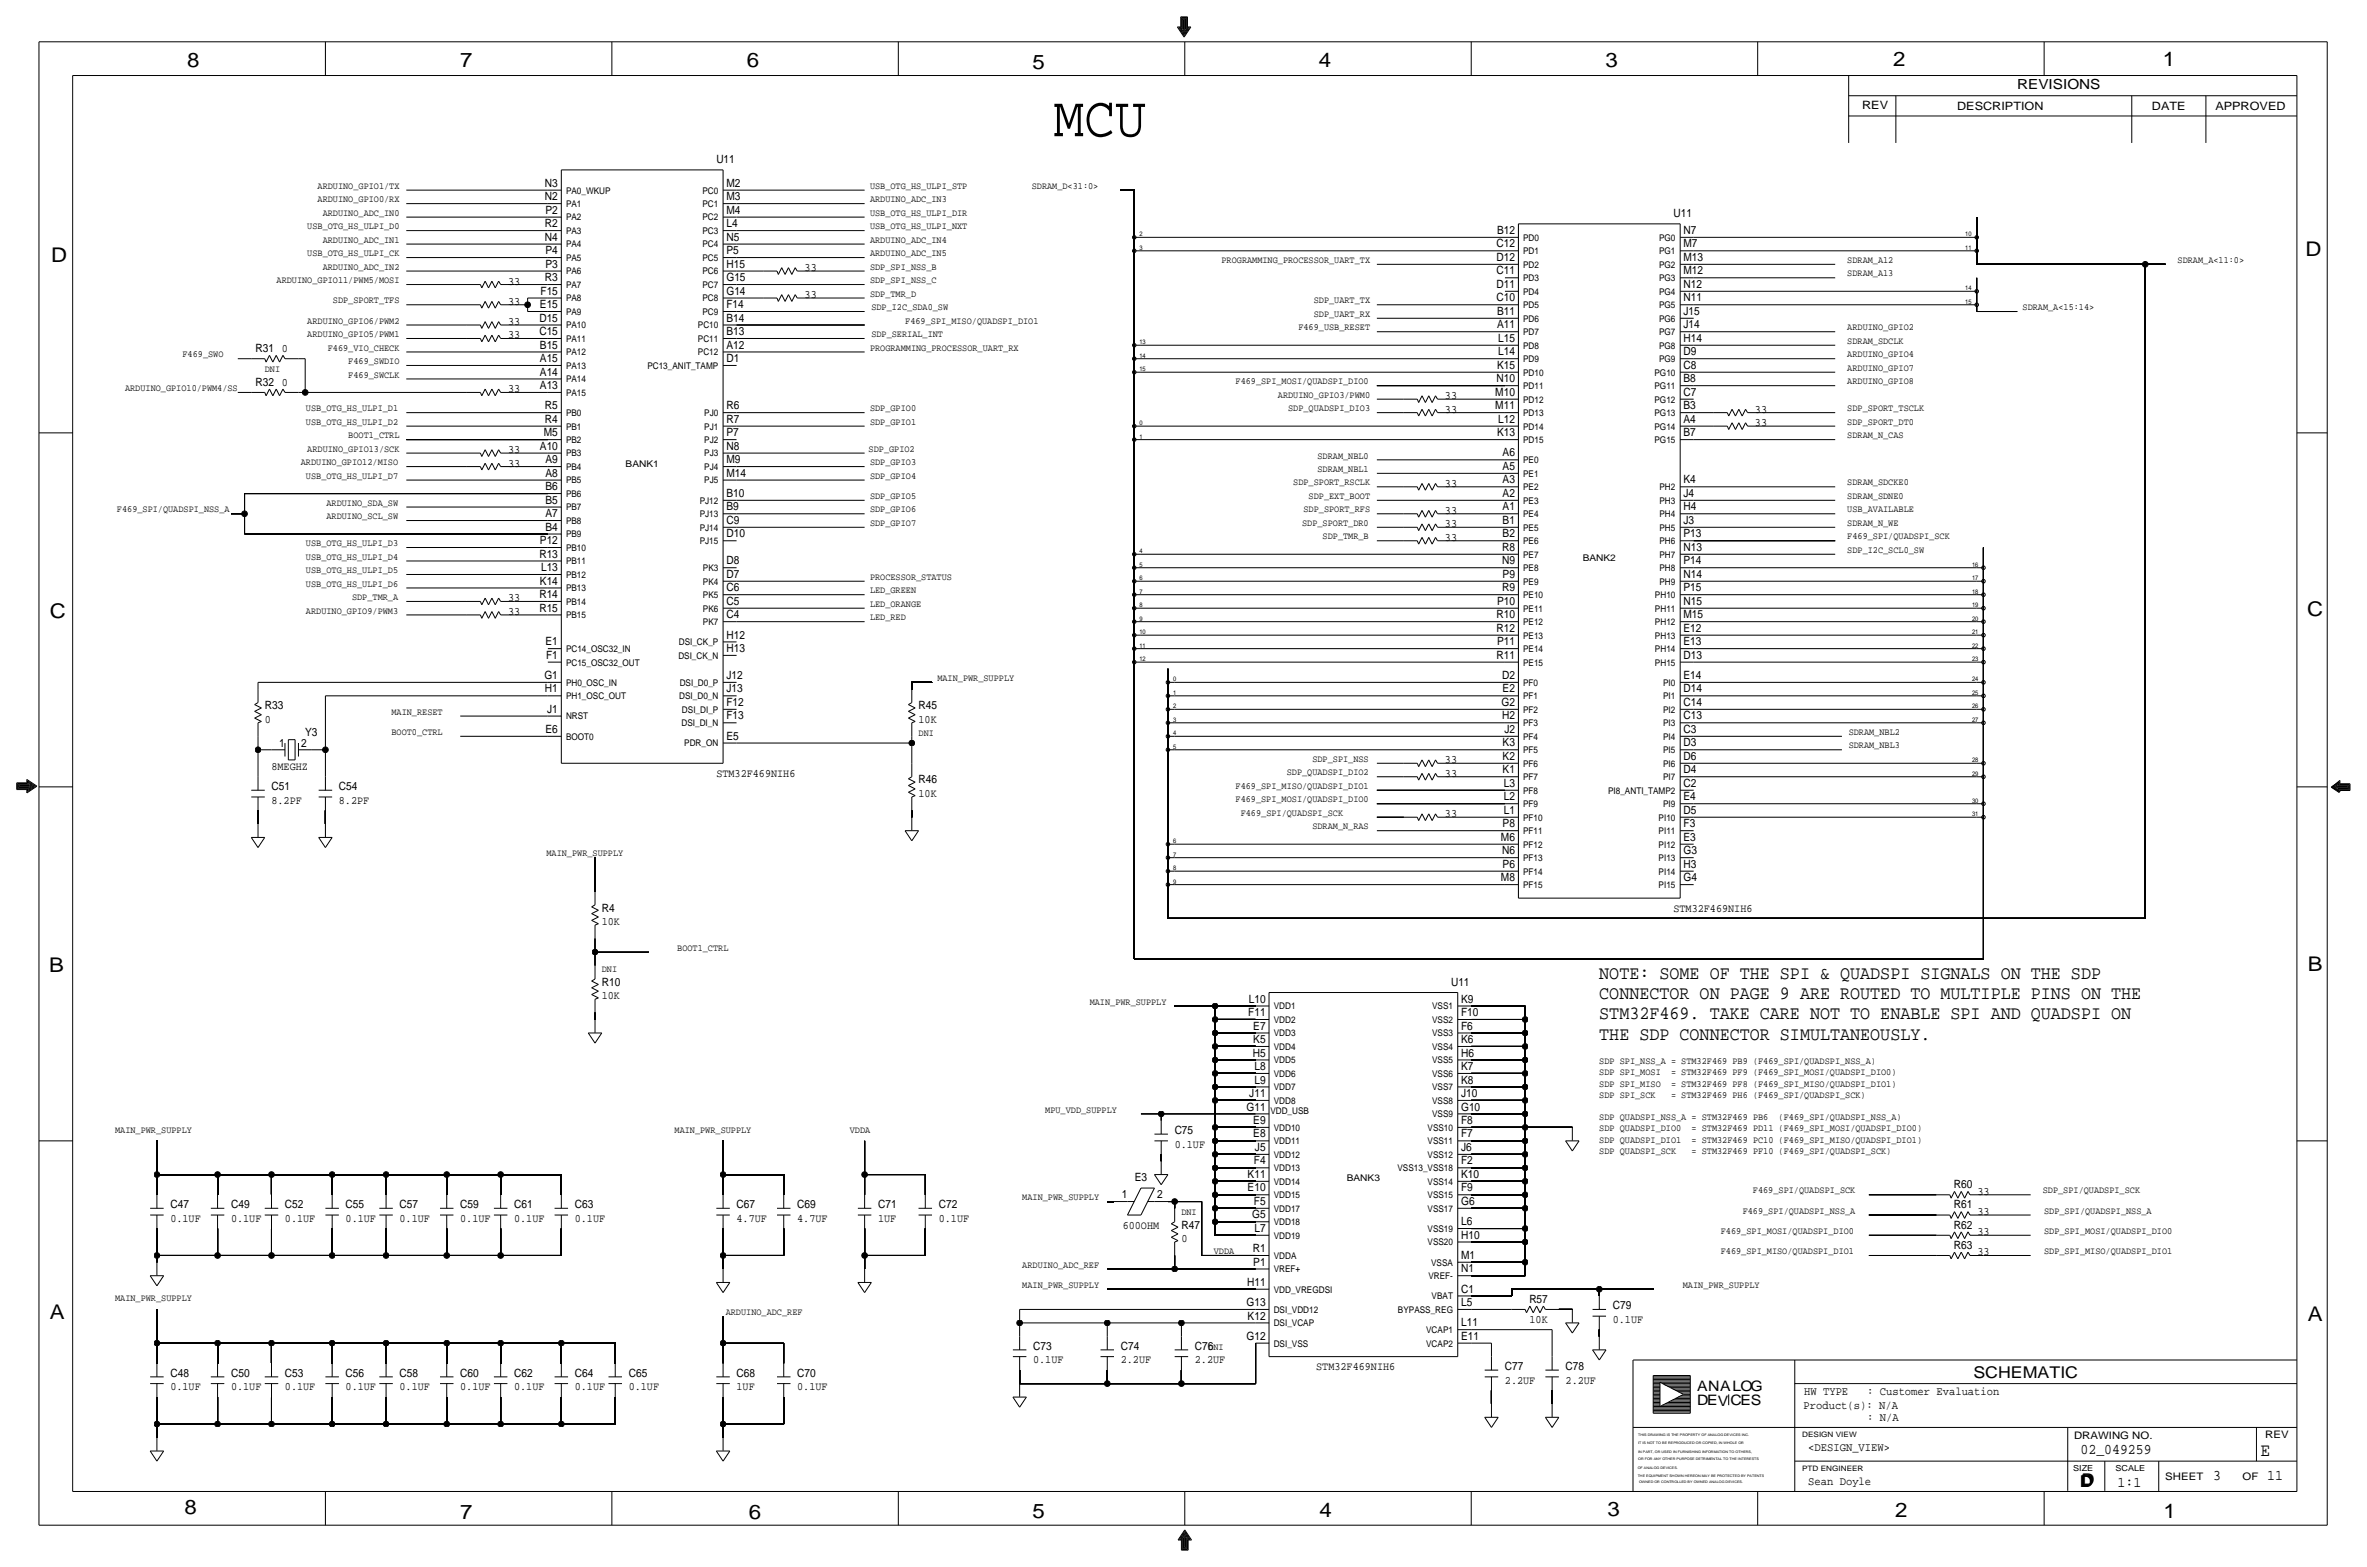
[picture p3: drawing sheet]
<svg xmlns="http://www.w3.org/2000/svg" width="892mm" height="590mm" viewBox="0 0 892 590" stroke-linecap="round" stroke-linejoin="round" font-family="sans-serif">
<defs><g id="words">
<text font-size="21.7" x="397" y="51.3">MCU</text>
<g font-size="7.6">
<text x="70.6" y="25.4">8</text>
<text x="173.4" y="25.4">7</text>
<text x="281.4" y="25.1">6</text>
<text x="389.1" y="26.2">5</text>
<text x="497" y="25.4">4</text>
<text x="605" y="25.1">3</text>
<text x="713.4" y="24.9">2</text>
<text x="815" y="24.9">1</text>
<text x="19.3" y="98.8">D</text>
<text x="868.9" y="96.5">D</text>
<text x="18.7" y="232.7">C</text>
<text x="869.4" y="232.2">C</text>
<text x="869.6" y="365.8">B</text>
<text x="18.5" y="366">B</text>
<text x="18.7" y="496.8">A</text>
<text x="869.6" y="497.6">A</text>
<text x="69.5" y="570.5">8</text>
<text x="173.4" y="572.3">7</text>
<text x="282.1" y="572.3">6</text>
<text x="389.1" y="571.8">5</text>
<text x="497.3" y="571.5">4</text>
<text x="605.7" y="571.2">3</text>
<text x="714.2" y="571.5">2</text>
<text x="815.3" y="572">1</text>
</g>
<g font-size="7.1">
<text x="602.7" y="368.8">NOTE: SOME OF THE SPI &amp; QUADSPI SIGNALS ON THE SDP</text>
<text x="602.7" y="376.4">CONNECTOR ON PAGE 9 ARE ROUTED TO MULTIPLE PINS ON THE</text>
<text x="602.7" y="384">STM32F469. TAKE CARE NOT TO ENABLE SPI AND QUADSPI ON</text>
<text x="602.7" y="391.7">THE SDP CONNECTOR SIMULTANEOUSLY.</text>
</g>
<text font-size="7" x="851.9" y="548.4">E</text>
<g font-size="6.1">
<text x="743.7" y="518.9">SCHEMATIC</text>
<text x="783.8" y="560.3">D</text>
<text x="784.3" y="559.8">D</text>
</g>
<g font-size="5.6">
<text x="784" y="547.9">02_049259</text>
<text x="834.1" y="557.5">3</text>
<text x="854.4" y="557.5">11</text>
<text x="798" y="560.1">1:1</text>
</g>
<g font-size="5.4">
<text x="639.5" y="524.2">ANALOG</text>
<text x="639.5" y="529.3">DEVCES</text>
</g>
<text font-size="5.2" x="760.2" y="33.5">REVISIONS</text>
<g font-size="4.4">
<text x="679.9" y="525.5">HW TYPE</text>
<text x="703.6" y="525.5">: Customer Evaluation</text>
<text x="679.7" y="530.9">Product(s): N/A</text>
<text x="703.6" y="535.2">: N/A</text>
<text x="681.4" y="546.6">&lt;DESIGN_VIEW&gt;</text>
<text x="681.4" y="559.3">Sean Doyle</text>
</g>
<g font-size="4.3">
<text x="701.8" y="41.1">REV</text>
<text x="737.6" y="41.4">DESCRIPTION</text>
<text x="811" y="41.4">DATE</text>
<text x="834.8" y="41.4">APPROVED</text>
<text x="270" y="61.5">U11</text>
<text x="205.4" y="70.4">N3</text>
<text x="273.8" y="70.4">M2</text>
<text x="205.4" y="75.4">N2</text>
<text x="273.8" y="75.4">M3</text>
<text x="205.6" y="80.5">P2</text>
<text x="273.8" y="80.5">M4</text>
<text x="630.6" y="81.8">U11</text>
<text x="205.4" y="85.6">R2</text>
<text x="273.8" y="85.6">L4</text>
<text x="564.1" y="88.1">B12</text>
<text x="634.4" y="88.1">N7</text>
<text x="205.4" y="90.7">N4</text>
<text x="205.6" y="95.8">P4</text>
<text x="273.8" y="90.7">N5</text>
<text x="273.8" y="95.8">P5</text>
<text x="563.9" y="93.2">C12</text>
<text x="634.4" y="93.2">M7</text>
<text x="205.6" y="100.8">P3</text>
<text x="273.8" y="100.8">H15</text>
<text x="563.9" y="98.3">D12</text>
<text x="634.4" y="98.3">M13</text>
<text x="191.5" y="107.2">33</text>
<text x="205.4" y="105.9">R3</text>
<text x="273.8" y="105.9">G15</text>
<text x="303.2" y="102.1">33</text>
<text x="563.9" y="103.4">C11</text>
<text x="634.4" y="103.4">M12</text>
<text x="203.7" y="111">F15</text>
<text x="273.8" y="111">G14</text>
<text x="303.2" y="112.3">33</text>
<text x="563.9" y="108.5">D11</text>
<text x="563.9" y="113.5">C10</text>
<text x="634.4" y="108.5">N12</text>
<text x="634.4" y="113.5">N11</text>
<text x="191.5" y="114.8">33</text>
<text x="203.5" y="116.1">E15</text>
<text x="273.8" y="116.1">F14</text>
<text x="564.1" y="118.6">B11</text>
<text x="634.4" y="118.6">J15</text>
<text x="191.5" y="122.4">33</text>
<text x="203.3" y="121.2">D15</text>
<text x="273.8" y="121.2">B14</text>
<text x="564.1" y="123.7">A11</text>
<text x="634.4" y="123.7">J14</text>
<text x="191.5" y="127.5">33</text>
<text x="203.3" y="126.2">C15</text>
<text x="203.5" y="131.3">B15</text>
<text x="273.8" y="126.2">B13</text>
<text x="273.8" y="131.3">A12</text>
<text x="564.6" y="128.8">L15</text>
<text x="634.4" y="128.8">H14</text>
<text x="96.3" y="132.6">R31</text>
<text x="106.2" y="132.6">0</text>
<text x="203.5" y="136.4">A15</text>
<text x="273.8" y="136.4">D1</text>
<text x="564.6" y="133.9">L14</text>
<text x="634.4" y="133.9">D9</text>
<text x="203.5" y="141.5">A14</text>
<text x="564.1" y="138.9">K15</text>
<text x="634.4" y="138.9">C8</text>
<text x="96.3" y="145.3">R32</text>
<text x="106.2" y="145.3">0</text>
<text x="191.5" y="147.8">33</text>
<text x="203.5" y="146.6">A13</text>
<text x="563.5" y="149.1">M10</text>
<text x="563.9" y="144">N10</text>
<text x="634.4" y="144">B8</text>
<text x="634.4" y="149.1">C7</text>
<text x="205.4" y="154.2">R5</text>
<text x="273.8" y="154.2">R6</text>
<text x="544.5" y="155.4">33</text>
<text x="544.5" y="150.4">33</text>
<text x="563.5" y="154.2">M11</text>
<text x="634.4" y="154.2">B3</text>
<text x="661.4" y="155.4">33</text>
<text x="205.4" y="159.3">R4</text>
<text x="273.8" y="159.3">R7</text>
<text x="564.6" y="159.3">L12</text>
<text x="634.4" y="159.3">A4</text>
<text x="661.4" y="160.5">33</text>
<text x="205" y="164.3">M5</text>
<text x="273.8" y="164.3">P7</text>
<text x="564.1" y="164.3">K13</text>
<text x="634.4" y="164.3">B7</text>
<text x="191.5" y="170.7">33</text>
<text x="203.5" y="169.4">A10</text>
<text x="273.8" y="169.4">N8</text>
<text x="566.3" y="172">A6</text>
<text x="191.5" y="175.8">33</text>
<text x="205.6" y="174.5">A9</text>
<text x="205.6" y="179.6">A8</text>
<text x="273.8" y="174.5">M9</text>
<text x="273.8" y="179.6">M14</text>
<text x="566.3" y="177">A5</text>
<text x="205.6" y="184.7">B6</text>
<text x="544.5" y="183.4">33</text>
<text x="566.3" y="182.1">A3</text>
<text x="634.4" y="182.1">K4</text>
<text x="205.6" y="189.7">B5</text>
<text x="273.8" y="187.2">B10</text>
<text x="566.3" y="187.2">A2</text>
<text x="634.4" y="187.2">J4</text>
<text x="205.6" y="194.8">A7</text>
<text x="273.8" y="192.3">B9</text>
<text x="273.8" y="197.4">C9</text>
<text x="544.5" y="193.5">33</text>
<text x="566.3" y="197.4">B1</text>
<text x="566.3" y="192.3">A1</text>
<text x="634.4" y="192.3">H4</text>
<text x="634.4" y="197.4">J3</text>
<text x="205.6" y="199.9">B4</text>
<text x="273.8" y="202.4">D10</text>
<text x="544.5" y="203.7">33</text>
<text x="544.5" y="198.6">33</text>
<text x="566.3" y="202.4">B2</text>
<text x="634.4" y="202.4">P13</text>
<text x="203.5" y="205">P12</text>
<text x="566.1" y="207.5">R8</text>
<text x="634.4" y="207.5">N13</text>
<text x="203.3" y="210.1">R13</text>
<text x="203.9" y="215.1">L13</text>
<text x="273.8" y="212.6">D8</text>
<text x="566.1" y="212.6">N9</text>
<text x="634.4" y="212.6">P14</text>
<text x="203.5" y="220.2">K14</text>
<text x="273.8" y="217.7">D7</text>
<text x="566.3" y="217.7">P9</text>
<text x="634.4" y="217.7">N14</text>
<text x="191.5" y="226.6">33</text>
<text x="203.3" y="225.3">R14</text>
<text x="273.8" y="227.8">C5</text>
<text x="273.8" y="222.8">C6</text>
<text x="564.1" y="227.8">P10</text>
<text x="566.1" y="222.8">R9</text>
<text x="634.4" y="222.8">P15</text>
<text x="634.4" y="227.8">N15</text>
<text x="191.5" y="231.6">33</text>
<text x="203.3" y="230.4">R15</text>
<text x="273.8" y="232.9">C4</text>
<text x="563.9" y="232.9">R10</text>
<text x="634.4" y="232.9">M15</text>
<text x="563.9" y="238">R12</text>
<text x="634.4" y="238">E12</text>
<text x="205.6" y="243.1">E1</text>
<text x="273.8" y="245.6">H13</text>
<text x="273.8" y="240.5">H12</text>
<text x="564.1" y="243.1">P11</text>
<text x="634.4" y="243.1">E13</text>
<text x="205.8" y="248.2">F1</text>
<text x="563.9" y="248.2">R11</text>
<text x="634.4" y="248.2">D13</text>
<text x="205.2" y="255.8">G1</text>
<text x="273.8" y="255.8">J12</text>
<text x="566.1" y="255.8">D2</text>
<text x="634.4" y="255.8">E14</text>
<text x="205.4" y="260.9">H1</text>
<text x="273.8" y="260.9">J13</text>
<text x="566.3" y="260.9">E2</text>
<text x="634.4" y="260.9">D14</text>
<text x="99.8" y="267.2">R33</text>
<text x="206.2" y="268.5">J1</text>
<text x="273.8" y="265.9">F12</text>
<text x="346.2" y="267.2">R45</text>
<text x="565.8" y="265.9">G2</text>
<text x="634.4" y="265.9">C14</text>
<text x="99.8" y="272.3">0</text>
<text x="273.8" y="271">F13</text>
<text x="346.2" y="272.3">10K</text>
<text x="566.1" y="271">H2</text>
<text x="634.4" y="271">C13</text>
<text x="105.3" y="281.4">1</text>
<text x="113.5" y="281.4">2</text>
<text x="115" y="277.4">Y3</text>
<text x="205.6" y="276.1">E6</text>
<text x="273.8" y="278.6">E5</text>
<text x="566.3" y="281.2">K3</text>
<text x="566.9" y="276.1">J2</text>
<text x="634.4" y="276.1">C3</text>
<text x="634.4" y="281.2">D3</text>
<text x="544.5" y="287.5">33</text>
<text x="566.3" y="286.3">K2</text>
<text x="634.4" y="286.3">D6</text>
<text x="102.3" y="290.1">8MEGHZ</text>
<text x="270" y="292.6">STM32F469NIH6</text>
<text x="544.5" y="292.6">33</text>
<text x="566.3" y="291.3">K1</text>
<text x="634.4" y="291.3">D4</text>
<text x="102.3" y="297.7">C51</text>
<text x="127.7" y="297.7">C54</text>
<text x="346.2" y="295.1">R46</text>
<text x="566.7" y="296.4">L3</text>
<text x="634.4" y="296.4">C2</text>
<text x="102.3" y="302.8">8.2PF</text>
<text x="127.7" y="302.8">8.2PF</text>
<text x="346.2" y="300.2">10K</text>
<text x="566.7" y="301.5">L2</text>
<text x="634.4" y="301.5">E4</text>
<text x="544.5" y="307.8">33</text>
<text x="566.3" y="311.7">P8</text>
<text x="566.7" y="306.6">L1</text>
<text x="634.4" y="306.6">D5</text>
<text x="634.4" y="311.7">F3</text>
<text x="565.6" y="316.7">M6</text>
<text x="634.4" y="316.7">E3</text>
<text x="566.1" y="321.8">N6</text>
<text x="634.4" y="321.8">G3</text>
<text x="566.3" y="326.9">P6</text>
<text x="634.4" y="326.9">H3</text>
<text x="565.6" y="332">M8</text>
<text x="634.4" y="332">G4</text>
<text x="226.8" y="343.4">R4</text>
<text x="630.6" y="343.4">STM32F469NIH6</text>
<text x="226.8" y="348.5">10K</text>
<text x="226.8" y="371.3">R10</text>
<text x="546.8" y="371.3">U11</text>
<text x="226.8" y="376.4">10K</text>
<text x="470.6" y="377.7">L10</text>
<text x="550.6" y="377.7">K9</text>
<text x="470.4" y="382.8">F11</text>
<text x="550.6" y="382.8">F10</text>
<text x="472.3" y="387.9">E7</text>
<text x="550.6" y="387.9">F6</text>
<text x="472.3" y="392.9">K5</text>
<text x="550.6" y="392.9">K6</text>
<text x="472.1" y="398">H5</text>
<text x="550.6" y="398">H6</text>
<text x="472.7" y="403.1">L8</text>
<text x="550.6" y="403.1">K7</text>
<text x="470.8" y="413.3">J11</text>
<text x="472.7" y="408.2">L9</text>
<text x="550.6" y="408.2">K8</text>
<text x="550.6" y="413.3">J10</text>
<text x="469.7" y="418.3">G11</text>
<text x="550.6" y="418.3">G10</text>
<text x="472.3" y="423.4">E9</text>
<text x="550.6" y="423.4">F8</text>
<text x="442.7" y="427.2">C75</text>
<text x="472.3" y="428.5">E8</text>
<text x="550.6" y="428.5">F7</text>
<text x="442.7" y="432.3">0.1UF</text>
<text x="472.9" y="433.6">J5</text>
<text x="550.6" y="433.6">J6</text>
<text x="470.2" y="443.7">K11</text>
<text x="472.5" y="438.7">F4</text>
<text x="550.6" y="438.7">F2</text>
<text x="550.6" y="443.7">K10</text>
<text x="427.6" y="445">E3</text>
<text x="470.2" y="448.8">E10</text>
<text x="550.6" y="448.8">F9</text>
<text x="736.3" y="447.5">R60</text>
<text x="64.2" y="455.2">C47</text>
<text x="87.1" y="455.2">C49</text>
<text x="107.4" y="455.2">C52</text>
<text x="130.3" y="455.2">C55</text>
<text x="150.6" y="455.2">C57</text>
<text x="173.4" y="455.2">C59</text>
<text x="193.8" y="455.2">C61</text>
<text x="216.6" y="455.2">C63</text>
<text x="277.6" y="455.2">C67</text>
<text x="300.4" y="455.2">C69</text>
<text x="330.9" y="455.2">C71</text>
<text x="353.8" y="455.2">C72</text>
<text x="422.8" y="451.4">1</text>
<text x="436.1" y="451.4">2</text>
<text x="472.5" y="453.9">F5</text>
<text x="550.6" y="453.9">G6</text>
<text x="736.3" y="455.2">R61</text>
<text x="745.2" y="450.1">33</text>
<text x="64.2" y="460.2">0.1UF</text>
<text x="87.1" y="460.2">0.1UF</text>
<text x="107.4" y="460.2">0.1UF</text>
<text x="130.3" y="460.2">0.1UF</text>
<text x="150.6" y="460.2">0.1UF</text>
<text x="173.4" y="460.2">0.1UF</text>
<text x="193.8" y="460.2">0.1UF</text>
<text x="216.6" y="460.2">0.1UF</text>
<text x="277.6" y="460.2">4.7UF</text>
<text x="300.4" y="460.2">4.7UF</text>
<text x="330.9" y="460.2">1UF</text>
<text x="353.8" y="460.2">0.1UF</text>
<text x="471.9" y="459">G5</text>
<text x="550.6" y="461.5">L6</text>
<text x="745.2" y="457.7">33</text>
<text x="423.1" y="462.8">600OHM</text>
<text x="445.2" y="462.8">R47</text>
<text x="445.2" y="467.9">0</text>
<text x="472.7" y="464.1">L7</text>
<text x="550.6" y="466.6">H10</text>
<text x="736.3" y="462.8">R62</text>
<text x="745.2" y="465.3">33</text>
<text x="472.1" y="471.7">R1</text>
<text x="736.3" y="470.4">R63</text>
<text x="745.2" y="472.9">33</text>
<text x="472.3" y="476.8">P1</text>
<text x="550.6" y="479.3">N1</text>
<text x="550.6" y="474.2">M1</text>
<text x="470" y="484.4">H11</text>
<text x="469.7" y="492">G13</text>
<text x="550.6" y="492">L5</text>
<text x="550.6" y="486.9">C1</text>
<text x="576.3" y="490.7">R57</text>
<text x="470.2" y="497.1">K12</text>
<text x="607.8" y="493.3">C79</text>
<text x="550.6" y="499.6">L11</text>
<text x="576.4" y="498.3">10K</text>
<text x="607.8" y="498.3">0.1UF</text>
<text x="389.3" y="508.5">C73</text>
<text x="422.4" y="508.5">C74</text>
<text x="450.3" y="508.5">C76</text>
<text x="469.7" y="504.7">G12</text>
<text x="550.6" y="504.7">E11</text>
<text x="389.3" y="513.6">0.1UF</text>
<text x="422.4" y="513.6">2.2UF</text>
<text x="450.3" y="513.6">2.2UF</text>
<text x="64.2" y="518.7">C48</text>
<text x="87.1" y="518.7">C50</text>
<text x="107.4" y="518.7">C53</text>
<text x="130.3" y="518.7">C56</text>
<text x="150.6" y="518.7">C58</text>
<text x="173.4" y="518.7">C60</text>
<text x="193.8" y="518.7">C62</text>
<text x="216.6" y="518.7">C64</text>
<text x="236.9" y="518.7">C65</text>
<text x="277.6" y="518.7">C68</text>
<text x="300.4" y="518.7">C70</text>
<text x="496" y="516.1">STM32F469NIH6</text>
<text x="567.1" y="521.2">2.2UF</text>
<text x="567.1" y="516.1">C77</text>
<text x="590" y="516.1">C78</text>
<text x="590" y="521.2">2.2UF</text>
<text x="64.2" y="523.7">0.1UF</text>
<text x="87.1" y="523.7">0.1UF</text>
<text x="107.4" y="523.7">0.1UF</text>
<text x="130.3" y="523.7">0.1UF</text>
<text x="150.6" y="523.7">0.1UF</text>
<text x="173.4" y="523.7">0.1UF</text>
<text x="193.8" y="523.7">0.1UF</text>
<text x="216.6" y="523.7">0.1UF</text>
<text x="236.9" y="523.7">0.1UF</text>
<text x="277.6" y="523.7">1UF</text>
<text x="300.4" y="523.7">0.1UF</text>
</g>
<g font-size="3.9">
<text x="781.6" y="542.1">DRAWING NO.</text>
<text x="853.6" y="541.8">REV</text>
<text x="816" y="557.4">SHEET</text>
<text x="845.1" y="557.5">OF</text>
</g>
<g font-size="3.6">
<text x="119.7" y="71.1">ARDUINO_GPIO1/TX</text>
<text x="327.9" y="71.1">USB_OTG_HS_ULPI_STP</text>
<text x="388.8" y="71.1">SDRAM_D&lt;31:0&gt;</text>
<text x="119.7" y="76.2">ARDUINO_GPIO0/RX</text>
<text x="327.9" y="76.2">ARDUINO_ADC_IN3</text>
<text x="121.6" y="81.3">ARDUINO_ADC_IN0</text>
<text x="327.9" y="81.3">USB_OTG_HS_ULPI_DIR</text>
<text x="115.8" y="86.4">USB_OTG_HS_ULPI_D0</text>
<text x="327.9" y="86.4">USB_OTG_HS_ULPI_NXT</text>
<text x="121.6" y="91.4">ARDUINO_ADC_IN1</text>
<text x="327.9" y="91.4">ARDUINO_ADC_IN4</text>
<text x="115.8" y="96.5">USB_OTG_HS_ULPI_CK</text>
<text x="121.6" y="101.6">ARDUINO_ADC_IN2</text>
<text x="327.9" y="101.6">SDP_SPI_NSS_B</text>
<text x="327.9" y="96.5">ARDUINO_ADC_IN5</text>
<text x="460.3" y="99.1">PROGRAMMING_PROCESSOR_UART_TX</text>
<text x="696.2" y="99.1">SDRAM_A12</text>
<text x="820.6" y="99.1">SDRAM_A&lt;11:0&gt;</text>
<text x="104.2" y="106.7">ARDUINO_GPIO11/PWM5/MOSI</text>
<text x="327.9" y="106.7">SDP_SPI_NSS_C</text>
<text x="696.2" y="104.1">SDRAM_A13</text>
<text x="327.9" y="111.8">SDP_TMR_D</text>
<text x="125.5" y="114.3">SDP_SPORT_TFS</text>
<text x="328.4" y="116.8">SDP_I2C_SDA0_SW</text>
<text x="495.1" y="119.4">SDP_UART_RX</text>
<text x="495.1" y="114.3">SDP_UART_TX</text>
<text x="762.2" y="116.8">SDRAM_A&lt;15:14&gt;</text>
<text x="115.8" y="121.9">ARDUINO_GPIO6/PWM2</text>
<text x="341.2" y="121.9">F469_SPI_MISO/QUADSPI_DIO1</text>
<text x="489.3" y="124.5">F469_USB_RESET</text>
<text x="696.2" y="124.5">ARDUINO_GPIO2</text>
<text x="115.8" y="127">ARDUINO_GPIO5/PWM1</text>
<text x="328.4" y="127">SDP_SERIAL_INT</text>
<text x="696.2" y="129.5">SDRAM_SDCLK</text>
<text x="68.8" y="134.6">F469_SWO</text>
<text x="123.5" y="132.1">F469_VIO_CHECK</text>
<text x="131.3" y="137.2">F469_SWDIO</text>
<text x="327.9" y="132.1">PROGRAMMING_PROCESSOR_UART_RX</text>
<text x="696.2" y="134.6">ARDUINO_GPIO4</text>
<text x="99.8" y="140.2">DNI</text>
<text x="131.3" y="142.2">F469_SWCLK</text>
<text x="696.2" y="139.7">ARDUINO_GPIO7</text>
<text x="47.1" y="147.3">ARDUINO_GPIO10/PWM4/SS</text>
<text x="465.6" y="144.8">F469_SPI_MOSI/QUADSPI_DIO0</text>
<text x="481.6" y="149.9">ARDUINO_GPIO3/PWM0</text>
<text x="696.2" y="144.8">ARDUINO_GPIO8</text>
<text x="115.3" y="154.9">USB_OTG_HS_ULPI_D1</text>
<text x="327.9" y="154.9">SDP_GPIO0</text>
<text x="485.4" y="154.9">SDP_QUADSPI_DIO3</text>
<text x="696.2" y="154.9">SDP_SPORT_TSCLK</text>
<text x="115.3" y="160">USB_OTG_HS_ULPI_D2</text>
<text x="327.9" y="160">SDP_GPIO1</text>
<text x="696.2" y="160">SDP_SPORT_DT0</text>
<text x="131.3" y="165.1">BOOT1_CTRL</text>
<text x="696.2" y="165.1">SDRAM_N_CAS</text>
<text x="115.8" y="170.2">ARDUINO_GPIO13/SCK</text>
<text x="327.4" y="170.2">SDP_GPIO2</text>
<text x="496.5" y="172.7">SDRAM_NBL0</text>
<text x="113.4" y="175.3">ARDUINO_GPIO12/MISO</text>
<text x="327.9" y="175.3">SDP_GPIO3</text>
<text x="496.5" y="177.8">SDRAM_NBL1</text>
<text x="115.3" y="180.3">USB_OTG_HS_ULPI_D7</text>
<text x="327.9" y="180.3">SDP_GPIO4</text>
<text x="487.4" y="182.9">SDP_SPORT_RSCLK</text>
<text x="696.2" y="182.9">SDRAM_SDCKE0</text>
<text x="123" y="190.5">ARDUINO_SDA_SW</text>
<text x="327.9" y="188">SDP_GPIO5</text>
<text x="493.2" y="188">SDP_EXT_BOOT</text>
<text x="696.2" y="188">SDRAM_SDNE0</text>
<text x="44.1" y="193">F469_SPI/QUADSPI_NSS_A</text>
<text x="123" y="195.6">ARDUINO_SCL_SW</text>
<text x="327.9" y="193">SDP_GPIO6</text>
<text x="491.2" y="193">SDP_SPORT_RFS</text>
<text x="696.2" y="193">USB_AVAILABLE</text>
<text x="327.9" y="198.1">SDP_GPIO7</text>
<text x="490.7" y="198.1">SDP_SPORT_DR0</text>
<text x="498.4" y="203.2">SDP_TMR_B</text>
<text x="696.2" y="198.1">SDRAM_N_WE</text>
<text x="696.2" y="203.2">F469_SPI/QUADSPI_SCK</text>
<text x="115.3" y="205.7">USB_OTG_HS_ULPI_D3</text>
<text x="696.2" y="208.3">SDP_I2C_SCL0_SW</text>
<text x="115.3" y="210.8">USB_OTG_HS_ULPI_D4</text>
<text x="115.3" y="215.9">USB_OTG_HS_ULPI_D5</text>
<text x="115.3" y="221">USB_OTG_HS_ULPI_D6</text>
<text x="327.9" y="218.4">PROCESSOR_STATUS</text>
<text x="132.7" y="226.1">SDP_TMR_A</text>
<text x="327.9" y="223.5">LED_GREEN</text>
<text x="115.3" y="231.1">ARDUINO_GPIO9/PWM3</text>
<text x="327.9" y="228.6">LED_ORANGE</text>
<text x="327.9" y="233.7">LED_RED</text>
<text x="353.3" y="256.5">MAIN_PWR_SUPPLY</text>
<text x="147.5" y="269.2">MAIN_RESET</text>
<text x="147.5" y="276.9">BOOT0_CTRL</text>
<text x="346.2" y="277.4">DNI</text>
<text x="696.7" y="281.9">SDRAM_NBL3</text>
<text x="696.7" y="276.9">SDRAM_NBL2</text>
<text x="494.6" y="287">SDP_SPI_NSS</text>
<text x="484.9" y="292.1">SDP_QUADSPI_DIO2</text>
<text x="465.6" y="297.2">F469_SPI_MISO/QUADSPI_DIO1</text>
<text x="465.6" y="302.3">F469_SPI_MOSI/QUADSPI_DIO0</text>
<text x="467.6" y="307.3">F469_SPI/QUADSPI_SCK</text>
<text x="494.6" y="312.4">SDRAM_N_RAS</text>
<text x="205.9" y="322.6">MAIN_PWR_SUPPLY</text>
<text x="255.2" y="358.1">BOOT1_CTRL</text>
<text x="226.8" y="366.3">DNI</text>
<text x="410.7" y="378.5">MAIN_PWR_SUPPLY</text>
<text x="602.7" y="400.8">SDP SPI_NSS_A = STM32F469 PB9 (F469_SPI/QUADSPI_NSS_A)</text>
<text x="602.7" y="405.1">SDP SPI_MOSI</text>
<text x="629.7" y="405.1">= STM32F469 PF9 (F469_SPI_MOSI/QUADSPI_DIO0)</text>
<text x="602.7" y="409.4">SDP SPI_MISO</text>
<text x="602.7" y="413.8">SDP SPI_SCK</text>
<text x="629.7" y="409.4">= STM32F469 PF8 (F469_SPI_MISO/QUADSPI_DIO1)</text>
<text x="629.7" y="413.8">= STM32F469 PH6 (F469_SPI/QUADSPI_SCK)</text>
<text x="393.9" y="419.1">MPU_VDD_SUPPLY</text>
<text x="602.7" y="421.9">SDP QUADSPI_NSS_A = STM32F469 PB6</text>
<text x="670.3" y="421.9">(F469_SPI/QUADSPI_NSS_A)</text>
<text x="43.4" y="426.7">MAIN_PWR_SUPPLY</text>
<text x="254.2" y="426.7">MAIN_PWR_SUPPLY</text>
<text x="320.2" y="426.7">VDDA</text>
<text x="602.7" y="430.5">SDP QUADSPI_DIO1</text>
<text x="602.7" y="426.2">SDP QUADSPI_DIO0</text>
<text x="637.5" y="430.5">= STM32F469 PC10 (F469_SPI_MISO/QUADSPI_DIO1)</text>
<text x="637.5" y="426.2">= STM32F469 PD11 (F469_SPI_MOSI/QUADSPI_DIO0)</text>
<text x="602.7" y="434.8">SDP QUADSPI_SCK</text>
<text x="637.5" y="434.8">= STM32F469 PF10 (F469_SPI/QUADSPI_SCK)</text>
<text x="660.6" y="449.6">F469_SPI/QUADSPI_SCK</text>
<text x="769.8" y="449.6">SDP_SPI/QUADSPI_SCK</text>
<text x="385.3" y="452.1">MAIN_PWR_SUPPLY</text>
<text x="445.2" y="457.7">DNI</text>
<text x="656.7" y="457.2">F469_SPI/QUADSPI_NSS_A</text>
<text x="770.3" y="457.2">SDP_SPI/QUADSPI_NSS_A</text>
<text x="648.5" y="464.8">F469_SPI_MOSI/QUADSPI_DIO0</text>
<text x="770.3" y="464.8">SDP_SPI_MOSI/QUADSPI_DIO0</text>
<text x="457.4" y="472.4">VDDA</text>
<text x="648.5" y="472.4">F469_SPI_MISO/QUADSPI_DIO1</text>
<text x="770.3" y="472.4">SDP_SPI_MISO/QUADSPI_DIO1</text>
<text x="385.3" y="477.5">ARDUINO_ADC_REF</text>
<text x="385.3" y="485.1">MAIN_PWR_SUPPLY</text>
<text x="634.2" y="485.1">MAIN_PWR_SUPPLY</text>
<text x="43.4" y="490.2">MAIN_PWR_SUPPLY</text>
<text x="273.5" y="495.3">ARDUINO_ADC_REF</text>
<text x="455.4" y="508.5">DNI</text>
</g>
<g font-size="3.5">
<text x="213.3" y="78">PA1</text>
<text x="213.3" y="72.9">PA0_WKUP</text>
<text x="264.7" y="78">PC1</text>
<text x="264.7" y="72.9">PC0</text>
<text x="213.3" y="83.1">PA2</text>
<text x="264.7" y="83.1">PC2</text>
<text x="213.3" y="88.1">PA3</text>
<text x="264.7" y="88.1">PC3</text>
<text x="213.3" y="93.2">PA4</text>
<text x="264.7" y="93.2">PC4</text>
<text x="574" y="95.8">PD1</text>
<text x="574" y="90.7">PD0</text>
<text x="625.2" y="95.8">PG1</text>
<text x="625.2" y="90.7">PG0</text>
<text x="213.3" y="98.3">PA5</text>
<text x="264.7" y="98.3">PC5</text>
<text x="574" y="100.8">PD2</text>
<text x="625.2" y="100.8">PG2</text>
<text x="213.3" y="103.4">PA6</text>
<text x="264.7" y="103.4">PC6</text>
<text x="574" y="105.9">PD3</text>
<text x="625.2" y="105.9">PG3</text>
<text x="213.3" y="113.5">PA8</text>
<text x="213.3" y="108.5">PA7</text>
<text x="264.7" y="113.5">PC8</text>
<text x="264.7" y="108.5">PC7</text>
<text x="574" y="111">PD4</text>
<text x="625.2" y="111">PG4</text>
<text x="213.3" y="118.6">PA9</text>
<text x="264.7" y="118.6">PC9</text>
<text x="574" y="116.1">PD5</text>
<text x="625.2" y="116.1">PG5</text>
<text x="213.3" y="123.7">PA10</text>
<text x="263" y="123.7">PC10</text>
<text x="574" y="121.2">PD6</text>
<text x="625.2" y="121.2">PG6</text>
<text x="213.3" y="128.8">PA11</text>
<text x="263" y="128.8">PC11</text>
<text x="574" y="131.3">PD8</text>
<text x="574" y="126.2">PD7</text>
<text x="625.2" y="131.3">PG8</text>
<text x="625.2" y="126.2">PG7</text>
<text x="213.3" y="133.9">PA12</text>
<text x="263" y="133.9">PC12</text>
<text x="574" y="136.4">PD9</text>
<text x="625.2" y="136.4">PG9</text>
<text x="213.3" y="138.9">PA13</text>
<text x="244" y="138.9">PC13_ANIT_TAMP</text>
<text x="574" y="141.5">PD10</text>
<text x="623.5" y="141.5">PG10</text>
<text x="213.3" y="149.1">PA15</text>
<text x="213.3" y="144">PA14</text>
<text x="574" y="146.6">PD11</text>
<text x="623.5" y="146.6">PG11</text>
<text x="574" y="151.6">PD12</text>
<text x="623.5" y="151.6">PG12</text>
<text x="213.3" y="161.8">PB1</text>
<text x="213.3" y="156.7">PB0</text>
<text x="265.4" y="161.8">PJ1</text>
<text x="265.4" y="156.7">PJ0</text>
<text x="574" y="161.8">PD14</text>
<text x="574" y="156.7">PD13</text>
<text x="623.5" y="161.8">PG14</text>
<text x="623.5" y="156.7">PG13</text>
<text x="213.3" y="166.9">PB2</text>
<text x="265.4" y="166.9">PJ2</text>
<text x="574" y="166.9">PD15</text>
<text x="623.5" y="166.9">PG15</text>
<text x="213.3" y="172">PB3</text>
<text x="265.4" y="172">PJ3</text>
<text x="213.3" y="177">PB4</text>
<text x="235.7" y="175.8">BANK1</text>
<text x="265.4" y="177">PJ4</text>
<text x="574" y="179.6">PE1</text>
<text x="574" y="174.5">PE0</text>
<text x="213.3" y="182.1">PB5</text>
<text x="265.4" y="182.1">PJ5</text>
<text x="574" y="184.7">PE2</text>
<text x="625.4" y="184.7">PH2</text>
<text x="213.3" y="187.2">PB6</text>
<text x="263.7" y="189.7">PJ12</text>
<text x="574" y="189.7">PE3</text>
<text x="625.4" y="189.7">PH3</text>
<text x="213.3" y="197.4">PB8</text>
<text x="213.3" y="192.3">PB7</text>
<text x="263.7" y="194.8">PJ13</text>
<text x="574" y="194.8">PE4</text>
<text x="625.4" y="194.8">PH4</text>
<text x="213.3" y="202.4">PB9</text>
<text x="263.7" y="199.9">PJ14</text>
<text x="574" y="199.9">PE5</text>
<text x="625.4" y="199.9">PH5</text>
<text x="213.3" y="207.5">PB10</text>
<text x="263.7" y="205">PJ15</text>
<text x="574" y="205">PE6</text>
<text x="625.4" y="205">PH6</text>
<text x="213.3" y="212.6">PB11</text>
<text x="264.9" y="215.1">PK3</text>
<text x="574" y="215.1">PE8</text>
<text x="574" y="210.1">PE7</text>
<text x="596.4" y="211.3">BANK2</text>
<text x="625.4" y="215.1">PH8</text>
<text x="625.4" y="210.1">PH7</text>
<text x="213.3" y="217.7">PB12</text>
<text x="264.9" y="220.2">PK4</text>
<text x="574" y="220.2">PE9</text>
<text x="625.4" y="220.2">PH9</text>
<text x="213.3" y="227.8">PB14</text>
<text x="213.3" y="222.8">PB13</text>
<text x="264.9" y="225.3">PK5</text>
<text x="574" y="225.3">PE10</text>
<text x="623.7" y="225.3">PH10</text>
<text x="213.3" y="232.9">PB15</text>
<text x="264.9" y="230.4">PK6</text>
<text x="574" y="230.4">PE11</text>
<text x="623.7" y="230.4">PH11</text>
<text x="264.9" y="235.5">PK7</text>
<text x="574" y="235.5">PE12</text>
<text x="623.7" y="235.5">PH12</text>
<text x="213.3" y="245.6">PC14_OSC32_IN</text>
<text x="255.8" y="243.1">DSI_CK_P</text>
<text x="574" y="245.6">PE14</text>
<text x="574" y="240.5">PE13</text>
<text x="623.7" y="245.6">PH14</text>
<text x="623.7" y="240.5">PH13</text>
<text x="213.3" y="250.7">PC15_OSC32_OUT</text>
<text x="255.6" y="248.2">DSI_CK_N</text>
<text x="574" y="250.7">PE15</text>
<text x="623.7" y="250.7">PH15</text>
<text x="213.3" y="263.4">PH1_OSC_OUT</text>
<text x="213.3" y="258.3">PH0_OSC_IN</text>
<text x="256" y="263.4">DSI_D0_N</text>
<text x="256.1" y="258.3">DSI_D0_P</text>
<text x="574" y="263.4">PF1</text>
<text x="574" y="258.3">PF0</text>
<text x="626.8" y="263.4">PI1</text>
<text x="626.8" y="258.3">PI0</text>
<text x="257" y="268.5">DSI_DI_P</text>
<text x="574" y="268.5">PF2</text>
<text x="626.8" y="268.5">PI2</text>
<text x="213.3" y="271">NRST</text>
<text x="256.8" y="273.6">DSI_DI_N</text>
<text x="574" y="273.6">PF3</text>
<text x="626.8" y="273.6">PI3</text>
<text x="213.3" y="278.6">BOOT0</text>
<text x="257.9" y="281.2">PDR_ON</text>
<text x="574" y="278.6">PF4</text>
<text x="626.8" y="278.6">PI4</text>
<text x="574" y="283.7">PF5</text>
<text x="626.8" y="283.7">PI5</text>
<text x="574" y="293.9">PF7</text>
<text x="574" y="288.8">PF6</text>
<text x="626.8" y="293.9">PI7</text>
<text x="626.8" y="288.8">PI6</text>
<text x="574" y="299">PF8</text>
<text x="606" y="299">PI8_ANTI_TAMP2</text>
<text x="574" y="304">PF9</text>
<text x="626.8" y="304">PI9</text>
<text x="574" y="309.1">PF10</text>
<text x="625" y="309.1">PI10</text>
<text x="574" y="314.2">PF11</text>
<text x="625" y="314.2">PI11</text>
<text x="574" y="319.3">PF12</text>
<text x="625" y="319.3">PI12</text>
<text x="574" y="329.4">PF14</text>
<text x="574" y="324.4">PF13</text>
<text x="625" y="329.4">PI14</text>
<text x="625" y="324.4">PI13</text>
<text x="574" y="334.5">PF15</text>
<text x="625" y="334.5">PI15</text>
<text x="480" y="380.2">VDD1</text>
<text x="539.7" y="380.2">VSS1</text>
<text x="480" y="385.3">VDD2</text>
<text x="539.7" y="385.3">VSS2</text>
<text x="480" y="395.5">VDD4</text>
<text x="480" y="390.4">VDD3</text>
<text x="539.7" y="395.5">VSS4</text>
<text x="539.7" y="390.4">VSS3</text>
<text x="480" y="400.6">VDD5</text>
<text x="539.7" y="400.6">VSS5</text>
<text x="480" y="405.6">VDD6</text>
<text x="539.7" y="405.6">VSS6</text>
<text x="480" y="410.7">VDD7</text>
<text x="539.7" y="410.7">VSS7</text>
<text x="478.7" y="419.6">VDD_USB</text>
<text x="480" y="415.8">VDD8</text>
<text x="539.7" y="415.8">VSS8</text>
<text x="480" y="426">VDD10</text>
<text x="538" y="426">VSS10</text>
<text x="539.7" y="420.9">VSS9</text>
<text x="480" y="431">VDD11</text>
<text x="538" y="431">VSS11</text>
<text x="480" y="436.1">VDD12</text>
<text x="538" y="436.1">VSS12</text>
<text x="480" y="441.2">VDD13</text>
<text x="526.7" y="441.2">VSS13_VSS18</text>
<text x="480" y="446.3">VDD14</text>
<text x="507.5" y="445">BANK3</text>
<text x="538" y="446.3">VSS14</text>
<text x="480" y="451.4">VDD15</text>
<text x="538" y="451.4">VSS15</text>
<text x="480" y="461.5">VDD18</text>
<text x="480" y="456.4">VDD17</text>
<text x="538" y="456.4">VSS17</text>
<text x="480" y="466.6">VDD19</text>
<text x="538" y="464.1">VSS19</text>
<text x="538" y="469.1">VSS20</text>
<text x="480" y="479.3">VREF+</text>
<text x="480" y="474.2">VDDA</text>
<text x="539.3" y="476.8">VSSA</text>
<text x="538.3" y="481.8">VREF-</text>
<text x="480" y="486.9">VDD_VREGDSI</text>
<text x="539.5" y="489.5">VBAT</text>
<text x="480" y="494.5">DSI_VDD12</text>
<text x="526.8" y="494.5">BYPASS_REG</text>
<text x="480" y="499.6">DSI_VCAP</text>
<text x="537.5" y="502.2">VCAP1</text>
<text x="480" y="507.2">DSI_VSS</text>
<text x="537.5" y="507.2">VCAP2</text>
</g>
<g font-size="3.1">
<text x="781.3" y="554">SIZE</text>
<text x="797.3" y="554">SCALE</text>
</g>
<g font-size="2.8">
<text x="679.1" y="541.3">DESIGN VIEW</text>
<text x="679.1" y="554">PTD ENGINEER</text>
</g>
<g font-size="2.4">
<text x="429.4" y="89">2</text>
<text x="740.6" y="89">10</text>
<text x="429.4" y="94.1">3</text>
<text x="740.6" y="94.1">11</text>
<text x="740.6" y="109.3">14</text>
<text x="740.6" y="114.4">15</text>
<text x="429.4" y="129.6">13</text>
<text x="429.4" y="134.7">14</text>
<text x="429.4" y="139.8">15</text>
<text x="429.4" y="160.1">0</text>
<text x="429.4" y="165.2">1</text>
<text x="429.4" y="208.4">4</text>
<text x="429.4" y="213.5">5</text>
<text x="743.2" y="213.5">16</text>
<text x="429.4" y="218.5">6</text>
<text x="743.2" y="218.5">17</text>
<text x="429.4" y="223.6">7</text>
<text x="743.2" y="223.6">18</text>
<text x="429.4" y="233.8">9</text>
<text x="429.4" y="228.7">8</text>
<text x="743.2" y="233.8">20</text>
<text x="743.2" y="228.7">19</text>
<text x="429.4" y="238.9">10</text>
<text x="743.2" y="238.9">21</text>
<text x="429.4" y="243.9">11</text>
<text x="743.2" y="243.9">22</text>
<text x="429.4" y="249">12</text>
<text x="743.2" y="249">23</text>
<text x="442.1" y="256.6">0</text>
<text x="743.2" y="256.6">24</text>
<text x="442.1" y="261.7">1</text>
<text x="743.2" y="261.7">25</text>
<text x="442.1" y="266.8">2</text>
<text x="743.2" y="266.8">26</text>
<text x="442.1" y="271.9">3</text>
<text x="743.2" y="271.9">27</text>
<text x="442.1" y="277">4</text>
<text x="442.1" y="282">5</text>
<text x="743.2" y="287.1">28</text>
<text x="743.2" y="292.2">29</text>
<text x="743.2" y="302.4">30</text>
<text x="743.2" y="307.4">31</text>
<text x="442.1" y="317.6">6</text>
<text x="442.1" y="322.7">7</text>
<text x="442.1" y="327.8">8</text>
<text x="442.1" y="332.8">9</text>
</g>
<g font-size="1.3">
<text x="617.3" y="541.1">THIS DRAWING IS THE PROPERTY OF ANALOG DEVICES INC.</text>
<text x="617.3" y="543.9">IT IS NOT TO BE REPRODUCED OR COPIED, IN WHOLE OR</text>
<text x="617.3" y="547.2">IN PART, OR USED IN FURNISHING INFORMATION TO OTHERS,</text>
<text x="617.3" y="550">OR FOR ANY OTHER PURPOSE DETRIMENTAL TO THE INTERESTS</text>
<text x="617.2" y="556.3">THE EQUIPMENT SHOWN HEREON MAY BE PROTECTED BY PATENTS</text>
<text x="617.2" y="553.2">OF ANALOG DEVICES.</text>
<text x="617.7" y="558.8">OWNED OR CONTROLLED BY OWNED ANALOG DEVICES.</text>
</g>
</g></defs>
<!-- layer: Nets -->
<g fill="none" stroke="#000" stroke-width=".38">
<path d="M153.1 76.7h53.4zM153.1 71.6h53.4zM277.6 71.6h48.2zM277.6 76.7h48.2zM422.4 71.6h5zM427.4 71.6v17.8zM153.1 97h53.4zM153.1 86.9h53.4zM153.1 81.8h53.4zM153.1 91.9h53.4zM277.6 81.8h48.2zM277.6 86.9h48.2z"/>
<path d="M277.6 91.9h48.2zM277.6 97h48.2zM427.4 89.4v5.1zM427.4 94.5v35.5zM430 89.4h137.1zM430 94.5h137.1zM518.9 99.6h48.2zM638.3 89.4h104.1zM638.3 94.5h104.1zM638.3 99.6h53.3zM744.9 99.6h63.5zM744.9 94.5v5.1z"/>
<path d="M744.9 81.8v7.6zM744.9 89.4v5.1zM808.4 99.6v246.3zM808.4 99.6h7.7zM153.1 102.1h53.4zM153.1 107.2h22.9zM153.1 114.8h22.9zM193.8 107.2h12.7zM193.8 114.8h5zM198.8 117.3h7.7zM198.8 112.3h7.7zM198.8 114.8v2.5z"/>
<path d="M198.8 112.3v2.5zM277.6 102.1h10.1zM277.6 112.3h10.1zM277.6 107.2h48.2zM277.6 117.3h48.2zM305.5 102.1h20.3zM305.5 112.3h20.3zM518.9 119.9h48.2zM518.9 114.8h48.2zM638.3 109.7h104.1zM638.3 114.8h104.1zM638.3 104.6h53.3z"/>
<path d="M744.9 117.3h15.3zM744.9 104.6v5.1zM744.9 114.8v2.5zM744.9 109.7v5.1zM89.6 135.1h5.1zM112.5 135.1h2.5zM115 135.1v12.7zM153.1 127.5h22.9zM153.1 122.4h22.9zM153.1 137.7h53.4zM153.1 132.6h53.4zM193.8 122.4h12.7z"/>
<path d="M193.8 127.5h12.7zM277.6 122.4h48.2zM277.6 132.6h48.2zM277.6 127.5h48.2zM427.4 130v5.1zM427.4 135.1v5.1zM430 130h137.1zM430 135.1h137.1zM518.9 125h48.2zM638.3 125h53.3zM638.3 135.1h53.3zM638.3 130h53.3z"/>
<path d="M89.6 147.8h5.1zM112.5 147.8h2.5zM115 147.8h61zM153.1 155.4h53.4zM153.1 142.7h53.4zM193.8 147.8h12.7zM277.6 155.4h48.2zM427.4 140.2v20.3zM430 140.2h137.1zM518.9 145.3h48.2zM518.9 150.4h10.1zM518.9 155.4h10.1z"/>
<path d="M546.8 150.4h20.3zM546.8 155.4h20.3zM638.3 155.4h7.6zM638.3 140.2h53.3zM638.3 145.3h53.3zM663.7 155.4h27.9zM153.1 175.8h22.9zM153.1 160.5h53.4zM153.1 170.7h22.9zM153.1 165.6h53.4zM193.8 170.7h12.7zM193.8 175.8h12.7z"/>
<path d="M277.6 160.5h48.2zM277.6 170.7h48.2zM277.6 175.8h48.2zM427.4 165.6v43.2zM427.4 160.5v5.1zM430 160.5h137.1zM430 165.6h137.1zM518.9 173.2h48.2zM518.9 178.3h48.2zM638.3 160.5h7.6zM638.3 165.6h53.3zM663.7 160.5h27.9z"/>
<path d="M87.1 193.5h5.1zM92.2 185.9h114.3zM92.2 185.9v7.6zM92.2 193.5v7.7zM153.1 196.1h53.4zM153.1 191h53.4zM153.1 180.8h53.4zM277.6 180.8h48.2zM277.6 188.5h48.2zM277.6 193.5h48.2zM277.6 198.6h48.2zM518.9 188.5h48.2z"/>
<path d="M518.9 198.6h10.1zM518.9 193.5h10.1zM518.9 183.4h10.1zM546.8 198.6h20.3zM546.8 193.5h20.3zM546.8 183.4h20.3zM638.3 198.6h53.3zM638.3 183.4h53.3zM638.3 188.5h53.3zM638.3 193.5h53.3zM92.2 201.2h114.3zM153.1 216.4h53.4z"/>
<path d="M153.1 211.3h53.4zM153.1 206.2h53.4zM277.6 218.9h48.2zM427.4 218.9v5.1zM427.4 213.9v5zM427.4 208.8v5.1zM430 208.8h137.1zM430 213.9h137.1zM430 218.9h137.1zM518.9 203.7h10.1zM546.8 203.7h20.3zM638.3 203.7h53.3z"/>
<path d="M638.3 213.9h106.6zM638.3 218.9h106.6zM638.3 208.8h53.3zM747.5 206.2v7.7zM747.5 213.9v5zM747.5 218.9v5.1zM153.1 231.6h22.9zM153.1 226.6h22.9zM153.1 221.5h53.4zM193.8 226.6h12.7zM193.8 231.6h12.7zM277.6 224h48.2z"/>
<path d="M277.6 229.1h48.2zM277.6 234.2h48.2zM427.4 239.3v5zM427.4 234.2v5.1zM427.4 229.1v5.1zM427.4 224v5.1zM430 224h137.1zM430 229.1h137.1zM430 239.3h137.1zM430 234.2h137.1zM638.3 229.1h106.6zM638.3 234.2h106.6z"/>
<path d="M638.3 239.3h106.6zM638.3 224h106.6zM747.5 224v5.1zM747.5 229.1v5.1zM747.5 234.2v5.1zM747.5 239.3v5zM97.2 257v2.6zM97.2 257h109.3zM343.6 257v2.6zM343.6 257h7.6zM427.4 249.4v111.8zM427.4 244.3v5.1z"/>
<path d="M430 244.3h137.1zM430 249.4h137.1zM440.1 252v5zM440.1 257v5.1zM442.7 257h124.4zM638.3 257h106.6zM638.3 244.3h106.6zM638.3 249.4h106.6zM747.5 244.3v5.1zM747.5 249.4v7.6zM747.5 257v5.1zM97.2 277.4v5z"/>
<path d="M122.6 262.1v20.3zM122.6 262.1h83.9zM173.4 277.4h33.1zM173.4 269.7h33.1zM277.6 279.9h66zM343.6 277.4v2.5zM343.6 279.9v7.6zM440.1 262.1v5.1zM440.1 267.2v5.1zM440.1 272.3v5.1zM440.1 277.4v5zM442.7 267.2h124.4z"/>
<path d="M442.7 277.4h124.4zM442.7 262.1h124.4zM442.7 272.3h124.4zM638.3 262.1h106.6zM638.3 272.3h106.6zM638.3 267.2h106.6zM638.3 277.4h55.8zM747.5 262.1v5.1zM747.5 267.2v5.1zM747.5 272.3v15.2zM97.2 282.4v10.2zM97.2 282.4h5.1z"/>
<path d="M117.6 282.4h5zM122.6 282.4v10.2zM440.1 282.4v35.6zM442.7 282.4h124.4zM518.9 297.7h48.2zM518.9 287.5h10.1zM518.9 292.6h10.1zM546.8 292.6h20.3zM546.8 287.5h20.3zM638.3 292.6h106.6zM638.3 287.5h106.6zM638.3 282.4h55.8z"/>
<path d="M747.5 287.5v5.1zM747.5 292.6v10.2zM97.2 305.3v5.1zM122.6 305.3v5.1zM343.6 305.3v2.5zM440.1 318v5.1zM442.7 318h124.4zM518.9 302.8h48.2zM518.9 307.8h10.1zM518.9 312.9h48.2zM546.8 307.8h20.3zM638.3 302.8h106.6z"/>
<path d="M638.3 307.8h106.6zM747.5 302.8v5zM747.5 307.8v53.4zM224.2 323.1v12.7zM440.1 323.1v5.1zM440.1 328.2v5zM440.1 333.2v12.7zM442.7 333.2h124.4zM442.7 323.1h124.4zM442.7 328.2h124.4zM224.2 358.6v5.1zM224.2 353.6v5z"/>
<path d="M224.2 358.6h20.4zM440.1 345.9h368.3zM427.4 361.2h320.1zM442.7 379h15.2zM457.9 379v5zM457.9 379h15.3zM554.4 379h20.4zM574.8 379v5zM224.2 381.5v2.5zM457.9 399.3v5.1zM457.9 399.3h15.3zM457.9 394.2v5.1z"/>
<path d="M457.9 394.2h15.3zM457.9 389.1v5.1zM457.9 389.1h15.3zM457.9 384v5.1zM457.9 384h15.3zM554.4 384h20.4zM554.4 389.1h20.4zM554.4 394.2h20.4zM554.4 399.3h20.4zM574.8 384v5.1zM574.8 389.1v5.1zM574.8 394.2v5.1z"/>
<path d="M574.8 399.3v5.1zM430 419.6h7.6zM437.6 419.6v2.5zM437.6 419.6h35.6zM457.9 414.5v10.2zM457.9 414.5h15.3zM457.9 409.4v5.1zM457.9 409.4h15.3zM457.9 404.4v5zM457.9 404.4h15.3zM554.4 404.4h20.4zM554.4 409.4h20.4z"/>
<path d="M554.4 414.5h20.4zM554.4 419.6h20.4zM574.8 404.4v5zM574.8 409.4v5.1zM574.8 414.5v5.1zM574.8 419.6v5.1zM59.1 429.8v12.7zM272.5 429.8v12.7zM325.8 429.8v12.7zM437.6 434.8v2.6zM457.9 439.9v5.1zM457.9 439.9h15.3z"/>
<path d="M457.9 434.8v5.1zM457.9 434.8h15.3zM457.9 429.8v5zM457.9 429.8h15.3zM457.9 424.7v5.1zM457.9 424.7h15.3zM554.4 439.9h20.4zM554.4 434.8h20.4zM554.4 429.8h20.4zM554.4 424.7h20.4zM574.8 439.9v5.1zM574.8 434.8v5.1z"/>
<path d="M574.8 429.8v5zM574.8 424.7h17.7zM574.8 424.7v5.1zM59.1 442.5v7.6zM59.1 442.5h22.9zM82 442.5v7.6zM82 442.5h20.3zM102.3 442.5v7.6zM102.3 442.5h22.9zM125.2 442.5v7.6zM125.2 442.5h20.3zM145.5 442.5v7.6z"/>
<path d="M145.5 442.5h22.9zM168.4 442.5v7.6zM168.4 442.5h20.3zM188.7 442.5v7.6zM188.7 442.5h22.8zM211.5 442.5v7.6zM272.5 442.5v7.6zM272.5 442.5h22.9zM295.4 442.5v7.6zM325.8 442.5v7.6zM325.8 442.5h22.9zM348.7 442.5v7.6z"/>
<path d="M417.3 452.6h2.5zM440.1 452.6h2.6zM442.7 452.6v2.6zM442.7 452.6h10.1zM452.8 452.6v20.3zM457.9 455.2v5zM457.9 455.2h15.3zM457.9 450.1v5.1zM457.9 450.1h15.3zM457.9 445v5.1zM457.9 445h15.3zM554.4 455.2h20.4z"/>
<path d="M554.4 450.1h20.4zM554.4 445h20.4zM574.8 455.2v7.6zM574.8 450.1v5.1zM574.8 445v5.1zM704.3 457.7h25.4zM704.3 450.1h25.4zM747.5 457.7h17.8zM747.5 450.1h17.8zM59.1 472.9v2.6zM59.1 462.8v10.1zM59.1 472.9h22.9z"/>
<path d="M82 462.8v10.1zM82 472.9h20.3zM102.3 472.9h22.9zM102.3 462.8v10.1zM125.2 472.9h20.3zM125.2 462.8v10.1zM145.5 462.8v10.1zM145.5 472.9h22.9zM168.4 472.9h20.3zM168.4 462.8v10.1zM188.7 472.9h22.8zM188.7 462.8v10.1z"/>
<path d="M211.5 462.8v10.1zM272.5 472.9v5.1zM272.5 462.8v10.1zM272.5 472.9h22.9zM295.4 462.8v10.1zM325.8 472.9v5.1zM325.8 462.8v10.1zM325.8 472.9h22.9zM348.7 462.8v10.1zM417.3 478h25.4zM442.7 472.9v5.1zM442.7 478h30.5z"/>
<path d="M452.8 472.9h20.4zM457.9 465.3h15.3zM457.9 460.2v5.1zM457.9 460.2h15.3zM554.4 475.5h20.4zM554.4 467.9h20.4zM554.4 462.8h20.4zM574.8 475.5v5.1zM574.8 467.9v7.6zM574.8 462.8v5.1zM704.3 465.3h25.4zM704.3 472.9h25.4z"/>
<path d="M747.5 472.9h17.8zM747.5 465.3h17.8zM59.1 493.3v12.7zM272.5 495.8v10.2zM384.3 493.3h88.9zM384.3 498.3v5.1zM384.3 493.3v5zM384.3 498.3h33zM417.3 485.6h55.9zM417.3 498.3v5.1zM417.3 498.3h27.9zM445.2 498.3v5.1z"/>
<path d="M445.2 498.3h28zM554.4 480.6h20.4zM554.4 488.2h15.3zM554.4 493.3h15.3zM569.7 485.6v2.6zM569.7 485.6h33zM587.5 493.3h5zM602.7 485.6v2.6zM602.7 485.6h20.3zM59.1 506v7.6zM59.1 506h22.9zM82 506v7.6z"/>
<path d="M82 506h20.3zM102.3 506v7.6zM102.3 506h22.9zM125.2 506v7.6zM125.2 506h20.3zM145.5 506v7.6zM145.5 506h22.9zM168.4 506v7.6zM168.4 506h20.3zM188.7 506v7.6zM188.7 506h22.8zM211.5 506v7.6z"/>
<path d="M211.5 506h20.4zM231.9 506v7.6zM272.5 506v7.6zM272.5 506h22.9zM295.4 506v7.6zM384.3 516.1v5.1zM417.3 516.1v5.1zM445.2 516.1v5.1zM473.2 506v15.2zM554.4 506h7.7zM554.4 500.9h30.5zM562.1 506v5z"/>
<path d="M584.9 500.9v10.1zM602.7 500.9v2.5zM59.1 536.4v5.1zM59.1 526.3v10.1zM59.1 536.4h22.9zM82 526.3v10.1zM82 536.4h20.3zM102.3 526.3v10.1zM102.3 536.4h22.9zM125.2 526.3v10.1zM125.2 536.4h20.3zM145.5 526.3v10.1z"/>
<path d="M145.5 536.4h22.9zM168.4 526.3v10.1zM168.4 536.4h20.3zM188.7 526.3v10.1zM188.7 536.4h22.8zM211.5 526.3v10.1zM211.5 536.4h20.4zM231.9 526.3v10.1zM272.5 536.4v5.1zM272.5 526.3v10.1zM272.5 536.4h22.9zM295.4 526.3v10.1z"/>
<path d="M384.3 521.2h33zM417.3 521.2h27.9zM445.2 521.2h28zM562.1 523.7v5.1zM584.9 523.7v5.1z"/>
</g>
<g fill="#000" stroke="#000" stroke-width=".38">
<circle cx="808.4" cy="99.6" r="1.07"/>
<circle cx="198.8" cy="114.8" r="1.07"/>
<circle cx="115" cy="147.8" r="1.07"/>
<circle cx="92.2" cy="193.5" r="1.07"/>
<circle cx="343.6" cy="279.9" r="1.07"/>
<circle cx="97.2" cy="282.4" r="1.07"/>
<circle cx="122.6" cy="282.4" r="1.07"/>
<circle cx="224.2" cy="358.6" r="1.07"/>
<circle cx="457.9" cy="379" r="1.07"/>
<circle cx="457.9" cy="384" r="1.07"/>
<circle cx="457.9" cy="389.1" r="1.07"/>
<circle cx="457.9" cy="399.3" r="1.07"/>
<circle cx="457.9" cy="394.2" r="1.07"/>
<circle cx="574.8" cy="384" r="1.07"/>
<circle cx="574.8" cy="389.1" r="1.07"/>
<circle cx="574.8" cy="394.2" r="1.07"/>
<circle cx="574.8" cy="399.3" r="1.07"/>
<circle cx="437.6" cy="419.6" r="1.07"/>
<circle cx="457.9" cy="404.4" r="1.07"/>
<circle cx="457.9" cy="409.4" r="1.07"/>
<circle cx="457.9" cy="414.5" r="1.07"/>
<circle cx="574.8" cy="404.4" r="1.07"/>
<circle cx="574.8" cy="414.5" r="1.07"/>
<circle cx="574.8" cy="409.4" r="1.07"/>
<circle cx="574.8" cy="419.6" r="1.07"/>
<circle cx="457.9" cy="439.9" r="1.07"/>
<circle cx="457.9" cy="429.8" r="1.07"/>
<circle cx="457.9" cy="424.7" r="1.07"/>
<circle cx="457.9" cy="434.8" r="1.07"/>
<circle cx="574.8" cy="429.8" r="1.07"/>
<circle cx="574.8" cy="434.8" r="1.07"/>
<circle cx="574.8" cy="439.9" r="1.07"/>
<circle cx="574.8" cy="424.7" r="1.07"/>
<circle cx="59.1" cy="442.5" r="1.07"/>
<circle cx="82" cy="442.5" r="1.07"/>
<circle cx="102.3" cy="442.5" r="1.07"/>
<circle cx="125.2" cy="442.5" r="1.07"/>
<circle cx="145.5" cy="442.5" r="1.07"/>
<circle cx="168.4" cy="442.5" r="1.07"/>
<circle cx="188.7" cy="442.5" r="1.07"/>
<circle cx="272.5" cy="442.5" r="1.07"/>
<circle cx="325.8" cy="442.5" r="1.07"/>
<circle cx="442.7" cy="452.6" r="1.07"/>
<circle cx="457.9" cy="455.2" r="1.07"/>
<circle cx="457.9" cy="450.1" r="1.07"/>
<circle cx="457.9" cy="445" r="1.07"/>
<circle cx="574.8" cy="455.2" r="1.07"/>
<circle cx="574.8" cy="445" r="1.07"/>
<circle cx="574.8" cy="450.1" r="1.07"/>
<circle cx="59.1" cy="472.9" r="1.07"/>
<circle cx="82" cy="472.9" r="1.07"/>
<circle cx="102.3" cy="472.9" r="1.07"/>
<circle cx="125.2" cy="472.9" r="1.07"/>
<circle cx="145.5" cy="472.9" r="1.07"/>
<circle cx="168.4" cy="472.9" r="1.07"/>
<circle cx="188.7" cy="472.9" r="1.07"/>
<circle cx="272.5" cy="472.9" r="1.07"/>
<circle cx="325.8" cy="472.9" r="1.07"/>
<circle cx="442.7" cy="478" r="1.07"/>
<circle cx="457.9" cy="460.2" r="1.07"/>
<circle cx="574.8" cy="475.5" r="1.07"/>
<circle cx="574.8" cy="462.8" r="1.07"/>
<circle cx="574.8" cy="467.9" r="1.07"/>
<circle cx="384.3" cy="498.3" r="1.07"/>
<circle cx="417.3" cy="498.3" r="1.07"/>
<circle cx="445.2" cy="498.3" r="1.07"/>
<circle cx="602.7" cy="485.6" r="1.07"/>
<circle cx="59.1" cy="506" r="1.07"/>
<circle cx="82" cy="506" r="1.07"/>
<circle cx="102.3" cy="506" r="1.07"/>
<circle cx="125.2" cy="506" r="1.07"/>
<circle cx="145.5" cy="506" r="1.07"/>
<circle cx="168.4" cy="506" r="1.07"/>
<circle cx="188.7" cy="506" r="1.07"/>
<circle cx="211.5" cy="506" r="1.07"/>
<circle cx="272.5" cy="506" r="1.07"/>
<circle cx="59.1" cy="536.4" r="1.07"/>
<circle cx="82" cy="536.4" r="1.07"/>
<circle cx="102.3" cy="536.4" r="1.07"/>
<circle cx="125.2" cy="536.4" r="1.07"/>
<circle cx="145.5" cy="536.4" r="1.07"/>
<circle cx="168.4" cy="536.4" r="1.07"/>
<circle cx="188.7" cy="536.4" r="1.07"/>
<circle cx="211.5" cy="536.4" r="1.07"/>
<circle cx="272.5" cy="536.4" r="1.07"/>
<circle cx="417.3" cy="521.2" r="1.07"/>
<circle cx="445.2" cy="521.2" r="1.07"/>
</g>
<!-- layer: Components -->
<g fill="none" stroke="#000" stroke-width=".38">
<path d="M206.5 76.7h5zM206.5 71.6h5zM211.5 64h61zM211.5 64v223.5zM272.5 76.7h5.1zM272.5 71.6h5.1zM272.5 64v223.5zM206.5 97h5zM206.5 91.9h5zM206.5 86.9h5zM206.5 81.8h5zM272.5 97h5.1z"/>
<path d="M272.5 91.9h5.1zM272.5 86.9h5.1zM272.5 81.8h5.1zM427.4 89.4h2.6zM427.4 94.5h2.6zM567.1 99.6h5.1zM567.1 94.5h5.1zM567.1 89.4h5.1zM572.2 84.3h61zM572.2 84.3v254zM633.2 99.6h5.1zM633.2 94.5h5.1z"/>
<path d="M633.2 89.4h5.1zM633.2 84.3v254zM742.4 94.5h2.5zM742.4 89.4h2.5zM176 114.8h5.1zM176 107.2h5.1zM181.1 114.8l.5 1.3zM181.1 107.2l.5 1.3zM182.8 113.5l1.3 2.6zM182.8 113.5l-1.2 2.6zM182.8 105.9l1.3 2.6zM182.8 105.9l-1.2 2.6z"/>
<path d="M185.4 113.5l1.2 2.6zM185.4 113.5l-1.3 2.6zM185.4 105.9l1.2 2.6zM185.4 105.9l-1.3 2.6zM187.9 113.5l.8 1.3zM187.9 113.5l-1.3 2.6zM187.9 105.9l.8 1.3zM187.9 105.9l-1.3 2.6zM188.7 114.8h5.1zM188.7 107.2h5.1zM206.5 117.3h5zM206.5 112.3h5z"/>
<path d="M206.5 107.2h5zM206.5 102.1h5zM272.5 117.3h5.1zM272.5 112.3h5.1zM272.5 107.2h5.1zM272.5 102.1h5.1zM287.7 112.3h5.1zM287.7 102.1h5.1zM292.8 112.3l.5 1.2zM292.8 102.1l.5 1.3zM294.6 111l1.3 2.5zM294.6 111l-1.3 2.5z"/>
<path d="M294.6 100.8l1.3 2.6zM294.6 100.8l-1.3 2.6zM297.1 111l1.3 2.5zM297.1 111l-1.2 2.5zM297.1 100.8l1.3 2.6zM297.1 100.8l-1.2 2.6zM299.7 111l.7 1.3zM299.7 111l-1.3 2.5zM299.7 100.8l.7 1.3zM299.7 100.8l-1.3 2.6zM300.4 112.3h5.1zM300.4 102.1h5.1z"/>
<path d="M567.1 119.9h5.1zM567.1 114.8h5.1zM567.1 109.7h5.1zM567.1 104.6h5.1zM633.2 119.9h5.1zM633.2 114.8h5.1zM633.2 109.7h5.1zM633.2 104.6h5.1zM742.4 114.8h2.5zM742.4 109.7h2.5zM94.7 135.1h5.1zM99.8 135.1l.5 1.3z"/>
<path d="M101.5 133.9l1.3 2.5zM101.5 133.9l-1.2 2.5zM104.1 133.9l1.3 2.5zM104.1 133.9l-1.3 2.5zM106.6 133.9l.8 1.2zM106.6 133.9l-1.2 2.5zM107.4 135.1h5.1zM176 127.5h5.1zM176 122.4h5.1zM181.1 127.5l.5 1.3zM181.1 122.4l.5 1.3zM182.8 126.2l1.3 2.6z"/>
<path d="M182.8 126.2l-1.2 2.6zM182.8 121.2l1.3 2.5zM182.8 121.2l-1.2 2.5zM185.4 126.2l1.2 2.6zM185.4 126.2l-1.3 2.6zM185.4 121.2l1.2 2.5zM185.4 121.2l-1.3 2.5zM187.9 126.2l.8 1.3zM187.9 126.2l-1.3 2.6zM187.9 121.2l.8 1.2zM187.9 121.2l-1.3 2.5zM188.7 127.5h5.1z"/>
<path d="M188.7 122.4h5.1zM206.5 137.7h5zM206.5 132.6h5zM206.5 127.5h5zM206.5 122.4h5zM272.5 137.7h5.1zM272.5 132.6h5.1zM272.5 127.5h5.1zM272.5 122.4h5.1zM427.4 135.1h2.6zM427.4 130h2.6zM567.1 135.1h5.1z"/>
<path d="M567.1 130h5.1zM567.1 125h5.1zM633.2 135.1h5.1zM633.2 130h5.1zM633.2 125h5.1zM94.7 147.8h5.1zM99.8 147.8l.5 1.3zM101.5 146.6l1.3 2.5zM101.5 146.6l-1.2 2.5zM104.1 146.6l1.3 2.5zM104.1 146.6l-1.3 2.5zM106.6 146.6l.8 1.2z"/>
<path d="M106.6 146.6l-1.2 2.5zM107.4 147.8h5.1zM176 147.8h5.1zM181.1 147.8l.5 1.3zM182.8 146.6l1.3 2.5zM182.8 146.6l-1.2 2.5zM185.4 146.6l1.2 2.5zM185.4 146.6l-1.3 2.5zM187.9 146.6l.8 1.2zM187.9 146.6l-1.3 2.5zM188.7 147.8h5.1zM206.5 155.4h5z"/>
<path d="M206.5 147.8h5zM206.5 142.7h5zM272.5 155.4h5.1zM427.4 140.2h2.6zM529 155.4h5.1zM529 150.4h5.1zM534.1 155.4l.5 1.3zM534.1 150.4l.5 1.2zM535.9 154.2l1.3 2.5zM535.9 154.2l-1.3 2.5zM535.9 149.1l1.3 2.5zM535.9 149.1l-1.3 2.5z"/>
<path d="M538.4 154.2l1.3 2.5zM538.4 154.2l-1.2 2.5zM538.4 149.1l1.3 2.5zM538.4 149.1l-1.2 2.5zM541 154.2l.7 1.2zM541 154.2l-1.3 2.5zM541 149.1l.7 1.3zM541 149.1l-1.3 2.5zM541.7 155.4h5.1zM541.7 150.4h5.1zM567.1 155.4h5.1zM567.1 150.4h5.1z"/>
<path d="M567.1 145.3h5.1zM567.1 140.2h5.1zM633.2 155.4h5.1zM633.2 150.4h5.1zM633.2 145.3h5.1zM633.2 140.2h5.1zM645.9 155.4h5.1zM651 155.4l.5 1.3zM652.7 159.3l1.3 2.5zM652.7 159.3l-1.2 2.5zM652.7 154.2l1.3 2.5zM652.7 154.2l-1.2 2.5z"/>
<path d="M655.3 159.3l1.2 2.5zM655.3 159.3l-1.3 2.5zM655.3 154.2l1.2 2.5zM655.3 154.2l-1.3 2.5zM657.8 159.3l.8 1.2zM657.8 159.3l-1.3 2.5zM657.8 154.2l.8 1.2zM657.8 154.2l-1.3 2.5zM658.6 155.4h5.1zM176 170.7h5.1zM176 175.8h5.1zM181.1 170.7l.5 1.3z"/>
<path d="M181.1 175.8l.5 1.2zM182.8 169.4l1.3 2.6zM182.8 169.4l-1.2 2.6zM182.8 174.5l1.3 2.5zM182.8 174.5l-1.2 2.5zM185.4 169.4l1.2 2.6zM185.4 169.4l-1.3 2.6zM185.4 174.5l1.2 2.5zM185.4 174.5l-1.3 2.5zM187.9 169.4l.8 1.3zM187.9 169.4l-1.3 2.6zM187.9 174.5l.8 1.3z"/>
<path d="M187.9 174.5l-1.3 2.5zM188.7 170.7h5.1zM188.7 175.8h5.1zM206.5 175.8h5zM206.5 170.7h5zM206.5 165.6h5zM206.5 160.5h5zM272.5 175.8h5.1zM272.5 170.7h5.1zM272.5 165.6h5.1zM272.5 160.5h5.1zM427.4 165.6h2.6z"/>
<path d="M427.4 160.5h2.6zM567.1 178.3h5.1zM567.1 173.2h5.1zM567.1 165.6h5.1zM567.1 160.5h5.1zM633.2 165.6h5.1zM633.2 160.5h5.1zM645.9 160.5h5.1zM651 160.5l.5 1.3zM658.6 160.5h5.1zM206.5 196.1h5zM206.5 191h5z"/>
<path d="M206.5 185.9h5zM206.5 180.8h5zM272.5 198.6h5.1zM272.5 193.5h5.1zM272.5 188.5h5.1zM272.5 180.8h5.1zM529 198.6h5.1zM529 193.5h5.1zM529 183.4h5.1zM534.1 198.6l.5 1.3zM534.1 193.5l.5 1.3zM534.1 183.4l.5 1.3z"/>
<path d="M535.9 197.4l1.3 2.5zM535.9 197.4l-1.3 2.5zM535.9 192.3l1.3 2.5zM535.9 192.3l-1.3 2.5zM535.9 182.1l1.3 2.6zM535.9 182.1l-1.3 2.6zM538.4 197.4l1.3 2.5zM538.4 197.4l-1.2 2.5zM538.4 192.3l1.3 2.5zM538.4 192.3l-1.2 2.5zM538.4 182.1l1.3 2.6zM538.4 182.1l-1.2 2.6z"/>
<path d="M541 197.4l.7 1.2zM541 197.4l-1.3 2.5zM541 192.3l.7 1.2zM541 192.3l-1.3 2.5zM541 182.1l.7 1.3zM541 182.1l-1.3 2.6zM541.7 198.6h5.1zM541.7 193.5h5.1zM541.7 183.4h5.1zM567.1 198.6h5.1zM567.1 193.5h5.1zM567.1 188.5h5.1z"/>
<path d="M567.1 183.4h5.1zM633.2 198.6h5.1zM633.2 193.5h5.1zM633.2 188.5h5.1zM633.2 183.4h5.1zM206.5 216.4h5zM206.5 211.3h5zM206.5 206.2h5zM206.5 201.2h5zM272.5 218.9h5.1zM272.5 213.9h5.1zM272.5 203.7h5.1z"/>
<path d="M427.4 218.9h2.6zM427.4 213.9h2.6zM427.4 208.8h2.6zM529 203.7h5.1zM534.1 203.7l.5 1.3zM535.9 202.4l1.3 2.6zM535.9 202.4l-1.3 2.6zM538.4 202.4l1.3 2.6zM538.4 202.4l-1.2 2.6zM541 202.4l.7 1.3zM541 202.4l-1.3 2.6zM541.7 203.7h5.1z"/>
<path d="M567.1 218.9h5.1zM567.1 213.9h5.1zM567.1 208.8h5.1zM567.1 203.7h5.1zM633.2 218.9h5.1zM633.2 213.9h5.1zM633.2 208.8h5.1zM633.2 203.7h5.1zM744.9 218.9h2.6zM744.9 213.9h2.6zM176 226.6h5.1zM176 231.6h5.1z"/>
<path d="M181.1 226.6l.5 1.2zM181.1 231.6l.5 1.3zM182.8 225.3l1.3 2.5zM182.8 225.3l-1.2 2.5zM182.8 230.4l1.3 2.5zM182.8 230.4l-1.2 2.5zM185.4 225.3l1.2 2.5zM185.4 225.3l-1.3 2.5zM185.4 230.4l1.2 2.5zM185.4 230.4l-1.3 2.5zM187.9 225.3l.8 1.3zM187.9 225.3l-1.3 2.5z"/>
<path d="M187.9 230.4l.8 1.2zM187.9 230.4l-1.3 2.5zM188.7 226.6h5.1zM188.7 231.6h5.1zM206.5 231.6h5zM206.5 226.6h5zM206.5 221.5h5zM272.5 234.2h5.1zM272.5 229.1h5.1zM272.5 224h5.1zM427.4 239.3h2.6zM427.4 234.2h2.6z"/>
<path d="M427.4 229.1h2.6zM427.4 224h2.6zM567.1 239.3h5.1zM567.1 234.2h5.1zM567.1 229.1h5.1zM567.1 224h5.1zM633.2 239.3h5.1zM633.2 234.2h5.1zM633.2 229.1h5.1zM633.2 224h5.1zM744.9 239.3h2.6zM744.9 234.2h2.6z"/>
<path d="M744.9 229.1h2.6zM744.9 224h2.6zM97.2 259.6v5.1zM206.5 257h5zM206.5 249.4h5zM206.5 244.3h5zM272.5 257h5.1zM272.5 246.9h5.1zM272.5 241.8h5.1zM343.6 259.6v5.1zM427.4 249.4h2.6zM427.4 244.3h2.6z"/>
<path d="M440.1 257h2.6zM567.1 257h5.1zM567.1 249.4h5.1zM567.1 244.3h5.1zM633.2 257h5.1zM633.2 249.4h5.1zM633.2 244.3h5.1zM744.9 257h2.6zM744.9 249.4h2.6zM744.9 244.3h2.6zM96 265.4l1.2-.7zM96 265.4l2.5 1.3z"/>
<path d="M96 268l2.5-1.3zM96 268l2.5 1.2zM96 270.5l2.5-1.3zM96 270.5l2.5 1.3zM97.2 272.3v5.1zM97.2 272.3l1.3-.5zM107.4 279.9v5.1zM108.7 278.6v7.7zM108.7 278.6h2.5zM111.2 278.6v7.7zM112.5 279.9v5.1zM206.5 277.4h5z"/>
<path d="M206.5 269.7h5zM206.5 262.1h5zM272.5 279.9h5.1zM272.5 272.3h5.1zM272.5 267.2h5.1zM272.5 262.1h5.1zM342.3 265.4l1.3-.7zM342.3 265.4l2.6 1.3zM342.3 268l2.6-1.3zM342.3 268l2.6 1.2zM342.3 270.5l2.6-1.3zM342.3 270.5l2.6 1.3z"/>
<path d="M343.6 272.3v5.1zM343.6 272.3l1.3-.5zM440.1 277.4h2.6zM440.1 272.3h2.6zM440.1 267.2h2.6zM440.1 262.1h2.6zM567.1 277.4h5.1zM567.1 272.3h5.1zM567.1 267.2h5.1zM567.1 262.1h5.1zM633.2 277.4h5.1zM633.2 272.3h5.1z"/>
<path d="M633.2 267.2h5.1zM633.2 262.1h5.1zM744.9 272.3h2.6zM744.9 267.2h2.6zM744.9 262.1h2.6zM94.7 297.7h5.1zM97.2 292.6v5.1zM102.3 282.4h5.1zM108.7 286.3h2.5zM112.5 282.4h5.1zM120.1 297.7h5.1zM122.6 292.6v5.1z"/>
<path d="M211.5 287.5h61zM342.3 293.4l1.3-.8zM342.3 293.4l2.6 1.2zM342.3 295.9l2.6-1.3zM342.3 295.9l2.6 1.3zM342.3 298.4l2.6-1.2zM342.3 298.4l2.6 1.3zM343.6 287.5v5.1zM440.1 282.4h2.6zM529 292.6h5.1zM529 287.5h5.1zM534.1 292.6l.5 1.3z"/>
<path d="M534.1 287.5l.5 1.3zM535.9 291.3l1.3 2.6zM535.9 291.3l-1.3 2.6zM535.9 286.3l1.3 2.5zM535.9 286.3l-1.3 2.5zM538.4 291.3l1.3 2.6zM538.4 291.3l-1.2 2.6zM538.4 286.3l1.3 2.5zM538.4 286.3l-1.2 2.5zM541 291.3l.7 1.3zM541 291.3l-1.3 2.6zM541 286.3l.7 1.2z"/>
<path d="M541 286.3l-1.3 2.5zM541.7 292.6h5.1zM541.7 287.5h5.1zM567.1 297.7h5.1zM567.1 292.6h5.1zM567.1 287.5h5.1zM567.1 282.4h5.1zM633.2 297.7h5.1zM633.2 292.6h5.1zM633.2 287.5h5.1zM633.2 282.4h5.1zM744.9 287.5h2.6z"/>
<path d="M744.9 292.6h2.6zM94.7 315.5l2.5 3.8zM94.7 315.5h5.1zM94.7 300.2h5.1zM97.2 310.4v5zM97.2 300.2v5.1zM99.8 315.5l-2.6 3.8zM120.1 315.5l2.5 3.8zM120.1 315.5h5.1zM120.1 300.2h5.1zM122.6 310.4v5zM122.6 300.2v5.1z"/>
<path d="M125.2 315.5l-2.6 3.8zM341.1 312.9l2.5 3.8zM341.1 312.9h5.1zM343.6 307.8v5zM343.6 300.2v5.1zM343.6 300.2l1.3-.5zM346.2 312.9l-2.6 3.8zM440.1 318h2.6zM529 307.8h5.1zM534.1 307.8l.5 1.3zM535.9 306.6l1.3 2.5zM535.9 306.6l-1.3 2.5z"/>
<path d="M538.4 306.6l1.3 2.5zM538.4 306.6l-1.2 2.5zM541 306.6l.7 1.2zM541 306.6l-1.3 2.5zM541.7 307.8h5.1zM567.1 318h5.1zM567.1 312.9h5.1zM567.1 307.8h5.1zM567.1 302.8h5.1zM633.2 318h5.1zM633.2 312.9h5.1zM633.2 307.8h5.1z"/>
<path d="M633.2 302.8h5.1zM744.9 307.8h2.6zM744.9 302.8h2.6zM224.2 335.8v5.1zM440.1 333.2h2.6zM440.1 328.2h2.6zM440.1 323.1h2.6zM567.1 333.2h5.1zM567.1 328.2h5.1zM567.1 323.1h5.1zM572.2 338.3h61zM633.2 333.2h5.1z"/>
<path d="M633.2 328.2h5.1zM633.2 323.1h5.1zM223 341.6l1.2-.7zM223 341.6l2.5 1.3zM223 344.2l2.5-1.3zM223 344.2l2.5 1.2zM223 346.7l2.5-1.3zM223 346.7l2.5 1.3zM224.2 348.5v5.1zM224.2 348.5l1.3-.5zM223 369.6l1.2-.8zM223 369.6l2.5 1.2z"/>
<path d="M223 372.1l2.5-1.3zM223 372.1l2.5 1.3zM223 374.6l2.5-1.2zM223 374.6l2.5 1.3zM224.2 376.4v5.1zM224.2 363.7v5.1zM224.2 376.4l1.3-.5zM473.2 379h5zM478.2 373.9h71.2zM478.2 373.9v137.1zM549.4 379h5zM549.4 373.9v137.1z"/>
<path d="M221.7 389.1l2.5 3.8zM221.7 389.1h5.1zM224.2 384v5zM226.8 389.1l-2.6 3.8zM473.2 399.3h5zM473.2 394.2h5zM473.2 389.1h5zM473.2 384h5zM549.4 399.3h5zM549.4 394.2h5zM549.4 389.1h5zM549.4 384h5z"/>
<path d="M473.2 419.6h5zM473.2 414.5h5zM473.2 409.4h5zM473.2 404.4h5zM549.4 419.6h5zM549.4 414.5h5zM549.4 409.4h5zM549.4 404.4h5zM435.1 427.2h5zM435.1 429.8h5zM437.6 437.4v5zM437.6 429.8v5z"/>
<path d="M437.6 422.1v5.1zM473.2 439.9h5zM473.2 434.8h5zM473.2 429.8h5zM473.2 424.7h5zM549.4 439.9h5zM549.4 434.8h5zM549.4 429.8h5zM549.4 424.7h5zM590 429.8l2.5 3.8zM590 429.8h5.1zM592.5 424.7v5z"/>
<path d="M595.1 429.8l-2.6 3.8zM56.6 455.2h5.1zM56.6 457.7h5.1zM59.1 457.7v5.1zM59.1 450.1v5.1zM79.5 455.2h5zM79.5 457.7h5zM82 457.7v5.1zM82 450.1v5.1zM99.8 455.2h5.1zM99.8 457.7h5.1zM102.3 457.7v5.1z"/>
<path d="M102.3 450.1v5.1zM122.6 455.2h5.1zM122.6 457.7h5.1zM125.2 457.7v5.1zM125.2 450.1v5.1zM143 455.2h5zM143 457.7h5zM145.5 457.7v5.1zM145.5 450.1v5.1zM165.8 455.2h5.1zM165.8 457.7h5.1zM168.4 457.7v5.1z"/>
<path d="M168.4 450.1v5.1zM186.1 455.2h5.1zM186.1 457.7h5.1zM188.7 457.7v5.1zM188.7 450.1v5.1zM209 455.2h5.1zM209 457.7h5.1zM211.5 457.7v5.1zM211.5 450.1v5.1zM270 455.2h5zM270 457.7h5zM272.5 457.7v5.1z"/>
<path d="M272.5 450.1v5.1zM292.8 455.2h5.1zM292.8 457.7h5.1zM295.4 457.7v5.1zM295.4 450.1v5.1zM323.3 455.2h5.1zM323.3 457.7h5.1zM325.8 457.7v5.1zM325.8 450.1v5.1zM346.2 455.2h5zM346.2 457.7h5zM348.7 457.7v5.1z"/>
<path d="M348.7 450.1v5.1zM419.8 452.6h5.1zM424.9 452.6h2.5zM424.9 457.7h5.1zM430 447.5l-5.1 10.2zM430 447.5h5.1zM432.5 452.6h2.6zM435.1 442.5l2.5 3.8zM435.1 442.5h5zM435.1 452.6h5zM435.1 447.5l-5.1 10.2zM440.1 442.5l-2.5 3.8z"/>
<path d="M442.7 455.2v5zM473.2 455.2h5zM473.2 450.1h5zM473.2 445h5zM549.4 455.2h5zM549.4 450.1h5zM549.4 445h5zM729.7 457.7h5.1zM729.7 450.1h5.1zM734.8 457.7l.5 1.3zM734.8 450.1l.5 1.3zM736.5 456.4l1.3 2.6z"/>
<path d="M736.5 456.4l-1.2 2.6zM736.5 448.8l1.3 2.6zM736.5 448.8l-1.2 2.6zM739.1 456.4l1.3 2.6zM739.1 456.4l-1.3 2.6zM739.1 448.8l1.3 2.6zM739.1 448.8l-1.3 2.6zM741.6 456.4l.8 1.3zM741.6 456.4l-1.2 2.6zM741.6 448.8l.8 1.3zM741.6 448.8l-1.2 2.6zM742.4 457.7h5.1z"/>
<path d="M742.4 450.1h5.1zM59.1 475.5v5zM272.5 478v5zM325.8 478v5zM441.4 461l1.3-.8zM441.4 461l2.5 1.3zM441.4 463.6l2.5-1.3zM441.4 463.6l2.5 1.2zM441.4 466.1l2.5-1.3zM441.4 466.1l2.5 1.3zM442.7 467.9v5zM442.7 467.9l1.2-.5z"/>
<path d="M473.2 478h5zM473.2 472.9h5zM473.2 465.3h5zM473.2 460.2h5zM549.4 475.5h5zM549.4 467.9h5zM549.4 462.8h5zM729.7 472.9h5.1zM729.7 465.3h5.1zM734.8 472.9l.5 1.3zM734.8 465.3l.5 1.3zM736.5 471.7l1.3 2.5z"/>
<path d="M736.5 471.7l-1.2 2.5zM736.5 464.1l1.3 2.5zM736.5 464.1l-1.2 2.5zM739.1 471.7l1.3 2.5zM739.1 471.7l-1.3 2.5zM739.1 464.1l1.3 2.5zM739.1 464.1l-1.3 2.5zM741.6 471.7l.8 1.2zM741.6 471.7l-1.2 2.5zM741.6 464.1l.8 1.2zM741.6 464.1l-1.2 2.5zM742.4 472.9h5.1z"/>
<path d="M742.4 465.3h5.1zM56.6 480.6l2.5 3.8zM56.6 480.6h5.1zM61.7 480.6l-2.6 3.8zM270 483.1l2.5 3.8zM270 483.1h5zM275 483.1l-2.5 3.8zM323.3 483.1l2.5 3.8zM323.3 483.1h5.1zM328.4 483.1l-2.6 3.8zM473.2 498.3h5zM473.2 493.3h5z"/>
<path d="M473.2 485.6h5zM549.4 493.3h5zM549.4 488.2h5zM549.4 480.6h5zM569.7 493.3h5.1zM574.8 493.3l.5 1.2zM576.5 492l1.3 2.5zM576.5 492l-1.2 2.5zM579.1 492l1.2 2.5zM579.1 492l-1.3 2.5zM581.6 492l.8 1.3zM581.6 492l-1.3 2.5z"/>
<path d="M582.4 493.3h5.1zM590 498.3l2.5 3.9zM590 498.3h5.1zM592.5 493.3v4.9zM595.1 498.3l-2.6 3.9zM600.2 493.3h5zM600.2 495.8h5zM602.7 495.8v5.1zM602.7 488.2v5.1zM56.6 518.7h5.1zM59.1 513.6v5.1zM79.5 518.7h5z"/>
<path d="M82 513.6v5.1zM99.8 518.7h5.1zM102.3 513.6v5.1zM122.6 518.7h5.1zM125.2 513.6v5.1zM143 518.7h5zM145.5 513.6v5.1zM165.8 518.7h5.1zM168.4 513.6v5.1zM186.1 518.7h5.1zM188.7 513.6v5.1zM209 518.7h5.1z"/>
<path d="M211.5 513.6v5.1zM229.3 518.7h5.1zM231.9 513.6v5.1zM270 518.7h5zM272.5 513.6v5.1zM292.8 518.7h5.1zM295.4 513.6v5.1zM381.7 508.5h5.1zM381.7 511h5.1zM384.3 511v5.1zM384.3 503.4v5.1zM414.7 508.5h5.1z"/>
<path d="M414.7 511h5.1zM417.3 511v5.1zM417.3 503.4v5.1zM442.7 508.5h5.1zM442.7 511h5.1zM445.2 511v5.1zM445.2 503.4v5.1zM473.2 506h5zM478.2 511h71.2zM549.4 506h5zM549.4 500.9h5zM559.5 516.1h5.1z"/>
<path d="M559.5 518.7h5.1zM562.1 518.7v5zM562.1 511v5.1zM582.4 516.1h5.1zM582.4 518.7h5.1zM584.9 518.7v5zM584.9 511v5.1zM600.2 508.5l2.5 3.8zM600.2 508.5h5zM602.7 503.4v5zM605.2 508.5l-2.5 3.8zM56.6 521.2h5.1z"/>
<path d="M59.1 521.2v5.1zM79.5 521.2h5zM82 521.2v5.1zM99.8 521.2h5.1zM102.3 521.2v5.1zM122.6 521.2h5.1zM125.2 521.2v5.1zM143 521.2h5zM145.5 521.2v5.1zM165.8 521.2h5.1zM168.4 521.2v5.1zM186.1 521.2h5.1z"/>
<path d="M188.7 521.2v5.1zM209 521.2h5.1zM211.5 521.2v5.1zM229.3 521.2h5.1zM231.9 521.2v5.1zM270 521.2h5zM272.5 521.2v5.1zM292.8 521.2h5.1zM295.4 521.2v5.1zM381.7 526.3l2.6 3.8zM381.7 526.3h5.1zM384.3 521.2v5z"/>
<path d="M386.8 526.3l-2.5 3.8zM559.5 533.9l2.6 3.8zM559.5 533.9h5.1zM562.1 528.8v5zM564.6 533.9l-2.5 3.8zM582.4 533.9l2.5 3.8zM582.4 533.9h5.1zM584.9 528.8v5zM587.5 533.9l-2.6 3.8zM56.6 546.6l2.5 3.8zM56.6 546.6h5.1zM59.1 541.5v5z"/>
<path d="M61.7 546.6l-2.6 3.8zM270 546.6l2.5 3.8zM270 546.6h5zM272.5 541.5v5zM275 546.6l-2.5 3.8z"/>
<circle cx="427.4" cy="94.5" r=".67"/>
<circle cx="427.4" cy="89.4" r=".67"/>
<circle cx="744.9" cy="89.4" r=".67"/>
<circle cx="744.9" cy="94.5" r=".67"/>
<circle cx="744.9" cy="114.8" r=".67"/>
<circle cx="744.9" cy="109.7" r=".67"/>
<circle cx="427.4" cy="135.1" r=".67"/>
<circle cx="427.4" cy="130.1" r=".67"/>
<circle cx="427.4" cy="140.2" r=".67"/>
<circle cx="427.4" cy="160.5" r=".67"/>
<circle cx="427.4" cy="165.6" r=".67"/>
<circle cx="427.4" cy="213.9" r=".67"/>
<circle cx="427.4" cy="208.8" r=".67"/>
<circle cx="427.4" cy="219" r=".67"/>
<circle cx="747.5" cy="219" r=".67"/>
<circle cx="747.5" cy="213.9" r=".67"/>
<circle cx="427.4" cy="224" r=".67"/>
<circle cx="427.4" cy="239.3" r=".67"/>
<circle cx="427.4" cy="234.2" r=".67"/>
<circle cx="427.4" cy="229.1" r=".67"/>
<circle cx="747.5" cy="239.3" r=".67"/>
<circle cx="747.5" cy="234.2" r=".67"/>
<circle cx="747.5" cy="229.1" r=".67"/>
<circle cx="747.5" cy="224" r=".67"/>
<circle cx="427.4" cy="249.4" r=".67"/>
<circle cx="427.4" cy="244.4" r=".67"/>
<circle cx="440.1" cy="257.1" r=".67"/>
<circle cx="747.5" cy="244.4" r=".67"/>
<circle cx="747.5" cy="249.4" r=".67"/>
<circle cx="747.5" cy="257.1" r=".67"/>
<circle cx="440.1" cy="277.4" r=".67"/>
<circle cx="440.1" cy="272.3" r=".67"/>
<circle cx="440.1" cy="262.1" r=".67"/>
<circle cx="440.1" cy="267.2" r=".67"/>
<circle cx="747.5" cy="272.3" r=".67"/>
<circle cx="747.5" cy="262.1" r=".67"/>
<circle cx="747.5" cy="267.2" r=".67"/>
<circle cx="440.1" cy="282.5" r=".67"/>
<circle cx="747.5" cy="292.6" r=".67"/>
<circle cx="747.5" cy="287.5" r=".67"/>
<circle cx="440.1" cy="318" r=".67"/>
<circle cx="747.5" cy="307.9" r=".67"/>
<circle cx="747.5" cy="302.8" r=".67"/>
<circle cx="440.1" cy="323.1" r=".67"/>
<circle cx="440.1" cy="333.3" r=".67"/>
<circle cx="440.1" cy="328.2" r=".67"/>
</g>
<!-- layer: Page Border and Title Block -->
<g fill="none" stroke="#000" stroke-width=".38">
<path d="M14.7 15.7v558.8zM14.7 15.7h862.3zM122.6 15.7v12.7zM230.6 15.7v12.7zM338.5 15.7v12.7zM443.7 10.2h1.3zM443.7 10.2l2.5 3.8zM444.2 10.4l2 3.1zM444.2 10.4h1zM444.7 10.7l1.5 2.3zM444.7 10.7h.8zM445 6.4v3.8z"/>
<path d="M445 6.4h2.5zM445.2 6.6v3.8zM445.2 6.6h2zM445.2 10.9h.5zM445.2 10.9l1 1.5zM445.5 6.9v3.8zM445.5 6.9h1.5zM445.7 11.2l.5 .7zM445.7 11.2h.3zM445.7 7.1v3.8zM445.7 7.1h1zM446 7.4v3.8z"/>
<path d="M446 7.4h.5zM446.2 7.6v4.1zM446.5 11.2h.2zM446.5 7.4v3.8zM446.5 15.7v12.7zM446.7 10.9h.5zM446.7 11.2l-.5 .7zM446.7 7.1v3.8zM447 10.7h.8zM447 6.9v3.8zM447.2 10.4h1.1zM447.2 6.6v3.8z"/>
<path d="M447.2 10.9l-1 1.5zM447.5 10.2h1.3zM447.5 6.4v3.8zM447.8 10.7l-1.6 2.3zM448.3 10.4l-2.1 3.1zM448.8 10.2l-2.6 3.8zM554.4 15.7v12.7zM662.4 15.7v12.7zM770.3 15.7v12.7zM877 15.7v558.8zM27.4 28.4h838.2zM27.4 28.4v533.4z"/>
<path d="M696.7 36.1h168.9zM696.7 28.4v25.4zM714.5 36.1v17.7zM803.4 36.1v17.7zM831.3 36.1v17.7zM865.6 28.4v533.4zM696.7 43.7h168.9zM14.7 163.1h12.7zM865.6 163.1h11.4zM6.3 294.9v2.5zM6.3 297.4h3.8zM6.3 294.9h3.8z"/>
<path d="M6.6 295.1v2.1zM6.6 295.1h3.8zM6.6 297.2h3.8zM6.8 295.4v1.5zM6.8 295.4h3.8zM6.8 296.9h3.8zM7.1 295.7v1zM7.1 295.7h3.8zM7.1 296.7h3.8zM7.3 295.9v.5zM7.3 295.9h3.8zM7.3 296.4h3.8z"/>
<path d="M7.6 296.2h4zM10.1 297.4v1.3zM10.1 298.7l3.8-2.5zM10.1 293.6l3.8 2.6zM10.1 293.6v1.3zM10.4 297.2v1zM10.4 298.2l3-2zM10.4 294.1v1zM10.4 294.1l3 2.1zM10.6 296.9v.8zM10.6 297.7l2.3-1.5zM10.6 294.6v.8z"/>
<path d="M10.6 294.6l2.3 1.6zM10.9 295.1v.6zM10.9 295.1l1.5 1.1zM10.9 296.7v.5zM10.9 297.2l1.5-1zM11.1 295.7v.2zM11.1 295.7l.8 .5zM11.1 296.4v.3zM11.1 296.7l.8-.5zM14.7 296.4h12.7zM865.6 296.4h11.4zM878.5 296.5l3-2z"/>
<path d="M878.5 296.5l3 2.1zM878.7 296.5l3.1 1.8zM878.7 296.5l3.1-2.5zM879 296.5l2.3-1.5zM879 296.5l2.3 1.5zM879.5 296.5l1.5-1zM879.5 296.5l1.5 1zM880 296.5l.8-.5zM880 296.5l.8 .5zM880.3 296.5h4zM880.8 296.3h3.8zM880.8 296.8h3.8z"/>
<path d="M880.8 296v.3zM880.8 296.8v.2zM881 296h3.8zM881 297h3.8zM881 295.5v.5zM881 297v.5zM881.3 295.8h3.8zM881.3 297.3h3.8zM881.3 295v.8zM881.3 297.3v.7zM881.5 295.5h3.8zM881.5 297.5h3.8z"/>
<path d="M881.5 294.5v1zM881.5 297.5v1.1zM881.8 297.8h3.8zM881.8 295.2h3.8zM881.8 297.8v.5zM881.8 294v1.2zM884.6 296.3v.5zM884.8 296v1zM885.1 295.8v1.5zM885.3 295.5v2zM885.6 295.2v2.6zM14.7 429.8h12.7z"/>
<path d="M865.6 429.8h11.4zM615.4 512.3v49.5zM615.4 512.3h250.2zM623 518.2h14zM623 518.7h14zM623 519.7h14zM623 519.2h14zM623 518.2v14.2zM637 518.2v14.2zM676.4 512.3v49.5zM615.4 537.7h250.2zM623 532.4h14z"/>
<path d="M623 531.9h14zM623 531.4h14zM623 530.4h14zM623 530.9h14zM623 526.3h2.6zM623 525.3h2.6zM623 527.3h2.6zM623 525.8h2.6zM623 528.3h2.6zM623 527.8h2.6zM623 528.8h2.6zM623 529.3h2.6z"/>
<path d="M623 526.8h2.6zM623 523.2h2.6zM623 524.8h2.6zM623 523.7h2.6zM623 522.7h2.6zM623 524.3h2.6zM623 521.7h2.6zM623 521.2h2.6zM623 522.2h2.6zM623 520.2h14zM623 529.8h14zM623 520.7h14z"/>
<path d="M625.6 529.8l8.8-4.5zM625.6 520.7l8.8 4.6zM625.6 520.7v9.1zM626.6 529.3h10.4zM626.6 521.2h10.4zM627.3 521.7h9.7zM627.6 528.8h9.4zM628.3 522.2h8.7zM628.6 528.3h8.4zM629.6 527.8h7.4zM629.6 522.7h7.4zM630.4 527.3h6.6z"/>
<path d="M630.4 523.2h6.6zM631.4 523.7h5.6zM631.4 526.8h5.6zM632.4 526.3h4.6zM632.4 524.3h4.6zM633.4 525.8h3.6zM633.4 524.8h3.6zM634.4 525.3h2.6zM651.5 525.3v4zM676.4 521.2h189.2zM779.2 537.7v23.9zM850.3 537.7v12.7z"/>
<path d="M676.4 550.4h189.2zM793.2 550.4v11.2zM813.5 550.4v11.4zM14.7 574.5h862.3zM27.4 561.8h838.2zM122.6 561.8v12.7zM230.6 561.8v12.7zM338.5 561.8v12.7zM444.4 579.9h1.1zM445 579.6h.7zM445.5 579.9v3.8zM445.5 579.4h.5z"/>
<path d="M445.7 579.6v3.8zM446 579.4v3.8zM446 579.1h.2zM446.2 579.1v3.8zM446.5 561.8v12.7zM446.5 576.8l-2.1 3.1zM446.5 576.3l-2.6 3.8zM446.5 577.3l-1.5 2.3zM446.5 576.3l2.5 3.8zM446.5 576.8l2 3.1zM446.5 577.3l1.5 2.3zM446.5 578.6v4.1z"/>
<path d="M446.5 578.4l-.5 .7zM446.5 578.4l.5 .7zM446.5 577.9l-1 1.5zM446.5 577.9l1 1.5zM446.7 579.1v3.8zM446.7 579.1h.3zM447 579.4v3.8zM447 579.4h.5zM447.2 579.6v3.8zM447.2 579.6h.8zM447.5 579.9v3.8zM447.5 579.9h1z"/>
<path d="M554.4 561.8v12.7zM662.4 561.8v12.7zM770.3 561.8v12.7zM443.9 580.1h1.3zM445.2 583.9h2.6zM445.2 580.1v3.8zM445.5 583.7h2zM445.7 583.4h1.5zM446 583.2h1zM446.2 582.9h.5zM447.8 580.1v3.8zM447.8 580.1h1.2z"/>
</g>
<use href="#words"/>
</svg>
